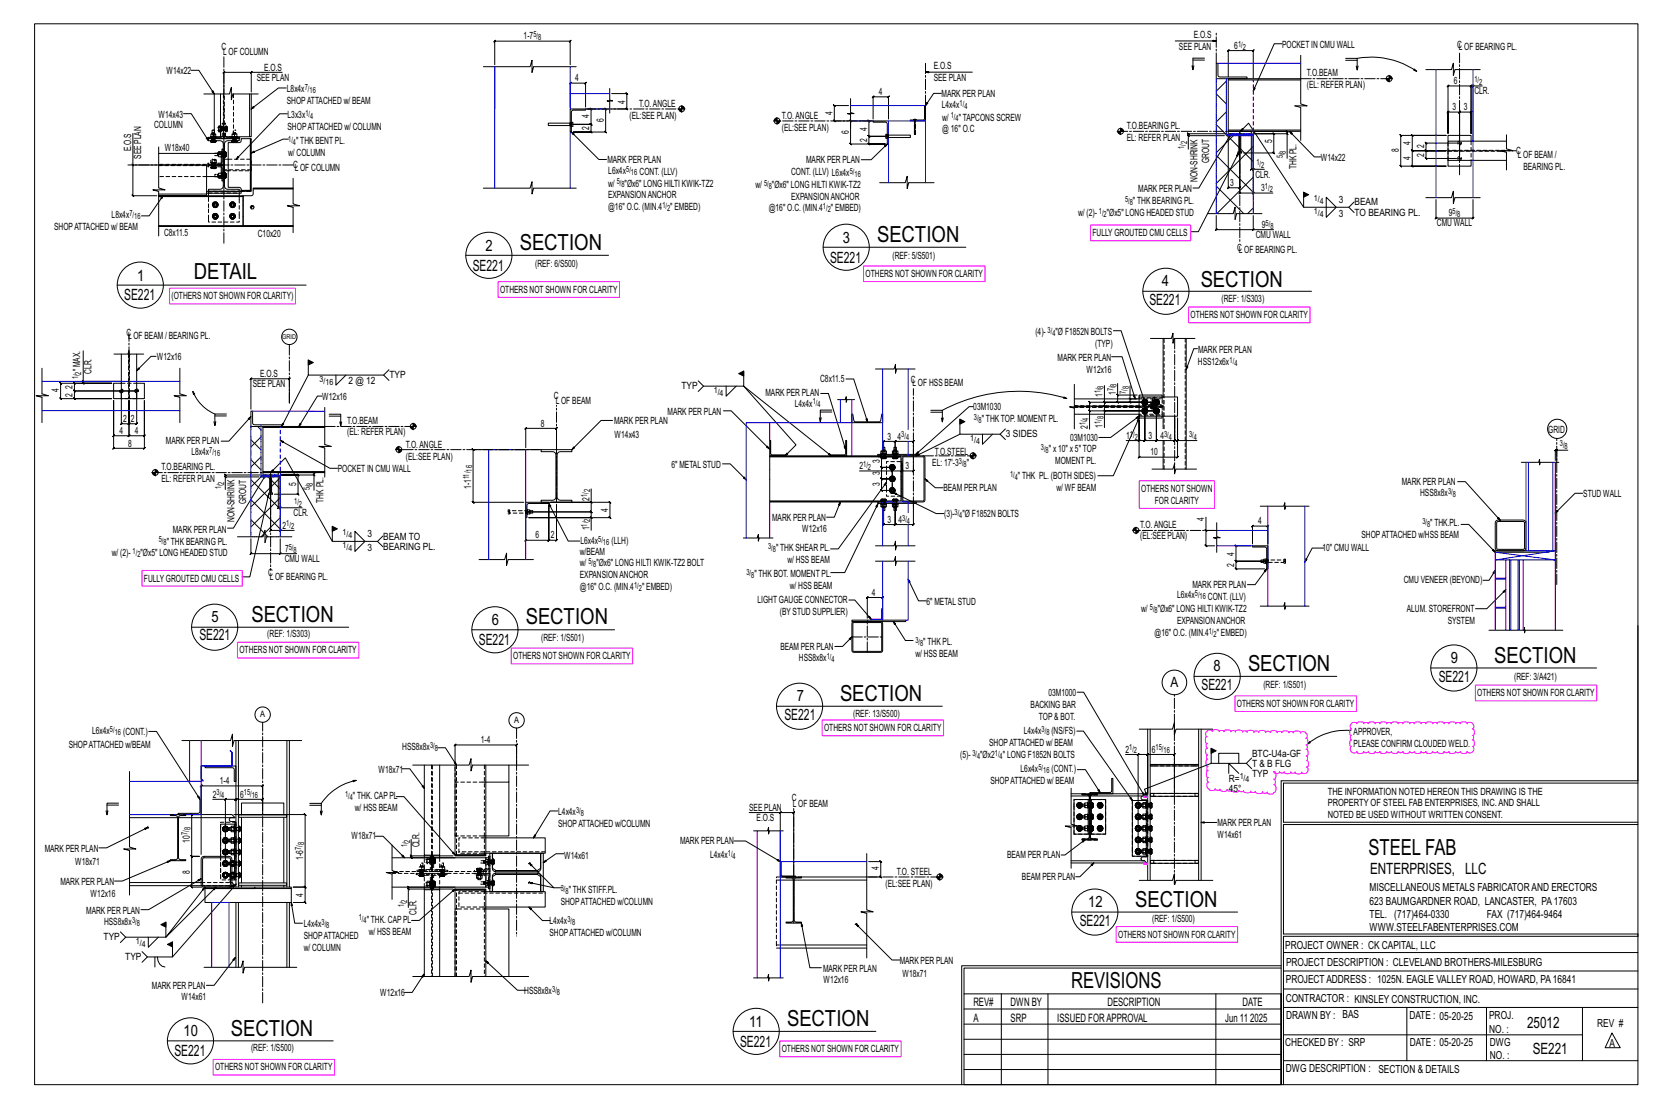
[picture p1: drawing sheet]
<svg xmlns="http://www.w3.org/2000/svg" width="914mm" height="610mm" viewBox="0 0 914 610" stroke-linecap="round" stroke-linejoin="round" font-family="sans-serif">
<defs><g id="words">
<g font-size="12.2">
<text x="286" y="138">SECTION</text>
<text x="483" y="133">SECTION</text>
<text x="107" y="154">DETAIL</text>
<text x="661" y="158">SECTION</text>
<text x="138" y="343">SECTION</text>
<text x="289" y="344">SECTION</text>
<text x="823" y="365">SECTION</text>
<text x="687" y="369">SECTION</text>
<text x="462" y="386">SECTION</text>
<text x="753" y="471">STEEL FAB</text>
<text x="625" y="499">SECTION</text>
<text x="590" y="544">REVISIONS</text>
<text x="433" y="565">SECTION</text>
<text x="127" y="570">SECTION</text>
</g>
<g font-size="8.6">
<text x="464" y="134">3</text>
<text x="267" y="138">2</text>
<text x="260" y="149">SE221</text>
<text x="457" y="145">SE221</text>
<text x="75" y="155">1</text>
<text x="640" y="157">4</text>
<text x="68" y="165">SE221</text>
<text x="633" y="168">SE221</text>
<text x="116" y="342">5</text>
<text x="271" y="344">6</text>
<text x="110" y="353">SE221</text>
<text x="264" y="355">SE221</text>
<text x="799" y="365">9</text>
<text x="668" y="369">8</text>
<text x="792" y="375">SE221</text>
<text x="661" y="380">SE221</text>
<text x="439" y="386">7</text>
<text x="432" y="396">SE221</text>
<text x="754" y="481">ENTERPRISES, LLC</text>
<text x="599" y="500">12</text>
<text x="594" y="510">SE221</text>
<text x="413" y="566">11</text>
<text x="841" y="566">25012</text>
<text x="101" y="571">10</text>
<text x="96" y="582">SE221</text>
<text x="407" y="576">SE221</text>
<text x="844" y="580">SE221</text>
</g>
<text font-size="7.8" x="644" y="378">A</text>
<g font-size="6.4">
<text x="536" y="554">REV#</text>
<text x="556" y="554">DWN BY</text>
<text x="610" y="554">DESCRIPTION</text>
<text x="684" y="554">DATE</text>
<text x="536" y="563">A</text>
<text x="556" y="563">SRP</text>
<text x="582" y="563">ISSUED FORAPPROVAL</text>
<text x="674" y="563">Jun 11</text>
<text x="688" y="563">2025</text>
</g>
<g font-size="6.1">
<text x="754" y="491">MISCELLANEOUS METALS FABRICATORAND ERECTORS</text>
<text x="754" y="498">623 BAUMGARDNER ROAD, LANCASTER, PA17603</text>
<text x="754" y="505">TEL. (717)464-0330</text>
<text x="819" y="505">FAX (717)464-9464</text>
<text x="754" y="513">WWW.STEELFABENTERPRISES.COM</text>
<text x="708" y="523">PROJECT OWNER : CK CAPITAL, LLC</text>
<text x="708" y="532">PROJECT DESCRIPTION : CLEVELAND BROTHERS-MILESBURG</text>
<text x="708" y="541">PROJECTADDRESS : 1025N. EAGLE VALLEY ROAD, HOWARD, PA16841</text>
<text x="708" y="552">CONTRACTOR : KINSLEY CONSTRUCTION, INC.</text>
<text x="708" y="561">DRAWN BY : BAS</text>
<text x="776" y="561">DATE : 05-20-25</text>
<text x="820" y="561">PROJ.</text>
<text x="820" y="569">NO. :</text>
<text x="879" y="566">REV #</text>
<text x="708" y="576">CHECKED BY : SRP</text>
<text x="776" y="576">DATE : 05-20-25</text>
<text x="820" y="576">DWG</text>
<text x="886" y="577">A</text>
<text x="820" y="583">NO. :</text>
<text x="708" y="590">DWG DESCRIPTION : SECTION &amp; DETAILS</text>
</g>
<g font-size="5.5">
<text x="288" y="22">1-7</text>
<text x="657" y="21">E.O.S</text>
<text x="122" y="28">C</text>
<text x="649" y="28">SEE PLAN</text>
<text x="679" y="27">6</text>
<text x="706" y="26">POCKET IN CMU WALL</text>
<text x="802" y="26">C</text>
<text x="803" y="28">LOF BEARING PL.</text>
<text x="123" y="30">LOF COLUMN</text>
<text x="92" y="41">W14x22</text>
<text x="145" y="39">E.O.S</text>
<text x="514" y="38">E.O.S</text>
<text x="141" y="44">SEE PLAN</text>
<text x="317" y="45">4</text>
<text x="514" y="45">SEE PLAN</text>
<text x="719" y="42">T.O.BEAM</text>
<text x="800" y="46">6</text>
<text x="158" y="51">L8x4x</text>
<text x="484" y="52">4</text>
<text x="518" y="54">MARK PER PLAN</text>
<text x="719" y="49">(EL: REFER PLAN)</text>
<text x="812" y="52">CLR.</text>
<text x="158" y="57">SHOPATTACHED w/ BEAM</text>
<text x="344" y="57" transform="rotate(-90 344 57)">4</text>
<text x="352" y="59">T.O.ANGLE</text>
<text x="518" y="60">L4x4x</text>
<text x="87" y="65">W14x43</text>
<text x="158" y="65">L3x3x</text>
<text x="324" y="65" transform="rotate(-90 324 65)">4</text>
<text x="347" y="65">(EL:SEE PLAN)</text>
<text x="430" y="65">T.O.ANGLE</text>
<text x="458" y="63" transform="rotate(-90 458 63)">4</text>
<text x="800" y="61">3</text>
<text x="806" y="61">3</text>
<text x="85" y="71">COLUMN</text>
<text x="158" y="71">SHOPATTACHED w/ COLUMN</text>
<text x="324" y="72" transform="rotate(-90 324 72)">2</text>
<text x="332" y="67" transform="rotate(-90 332 67)">6</text>
<text x="430" y="72">(EL:SEE PLAN)</text>
<text x="477" y="72" transform="rotate(-90 477 72)">4</text>
<text x="519" y="66">w/</text>
<text x="528" y="66">&quot; TAPCONS SCREW</text>
<text x="620" y="71">T.O.BEARING PL.</text>
<text x="467" y="74" transform="rotate(-90 467 74)">6</text>
<text x="519" y="73">@ 16&quot; O.C</text>
<text x="620" y="78">EL: REFER PLAN</text>
<text x="72" y="83" transform="rotate(-90 72 83)">E.O.S</text>
<text x="91" y="83">W18x40</text>
<text x="163" y="79">&quot; THK BENT PL.</text>
<text x="477" y="78" transform="rotate(-90 477 78)">2</text>
<text x="700" y="79" transform="rotate(-90 700 79)">5</text>
<text x="770" y="84" transform="rotate(-90 770 84)">8</text>
<text x="776" y="80" transform="rotate(-90 776 80)">4</text>
<text x="784" y="81" transform="rotate(-90 784 81)">2</text>
<text x="78" y="87" transform="rotate(-90 78 87)">SEE PLAN</text>
<text x="159" y="86">w/ COLUMN</text>
<text x="334" y="90">MARK PER PLAN</text>
<text x="727" y="89">W14x22</text>
<text x="776" y="88" transform="rotate(-90 776 88)">4</text>
<text x="784" y="86" transform="rotate(-90 784 86)">2</text>
<text x="835" y="85">C</text>
<text x="836" y="87">LOF BEAM /</text>
<text x="161" y="93">C</text>
<text x="162" y="94">LOF COLUMN</text>
<text x="335" y="96">L6x4x</text>
<text x="444" y="90">MARK PER PLAN</text>
<text x="666" y="90" transform="rotate(-90 666 90)">GROUT</text>
<text x="714" y="93" transform="rotate(-90 714 93)">THK PL.</text>
<text x="839" y="93">BEARING PL.</text>
<text x="352" y="96">CONT. (LLV)</text>
<text x="435" y="96">CONT. (LLV) L6x4x</text>
<text x="659" y="100" transform="rotate(-90 659 100)">NON-SHRINK</text>
<text x="691" y="98">CLR.</text>
<text x="335" y="103">w/</text>
<text x="344" y="103">&quot;Øx6&quot; LONG HILTI KWIK-TZ2</text>
<text x="416" y="103">w/</text>
<text x="425" y="103">&quot;Øx6&quot; LONG HILTI KWIK-TZ2</text>
<text x="627" y="106">MARK PER PLAN</text>
<text x="677" y="102">3</text>
<text x="694" y="105">3</text>
<text x="335" y="109">EXPANSIONANCHOR</text>
<text x="436" y="110">EXPANSIONANCHOR</text>
<text x="624" y="113">&quot; THK BEARING PL.</text>
<text x="737" y="112">3</text>
<text x="746" y="113">BEAM</text>
<text x="335" y="116">@16&quot; O.C. (MIN.4</text>
<text x="369" y="116">&quot; EMBED)</text>
<text x="423" y="116">@16&quot; O.C. (MIN.4</text>
<text x="457" y="116">&quot; EMBED)</text>
<text x="593" y="119">w/ (2)-</text>
<text x="609" y="119">&quot;Øx5&quot; LONG HEADED STUD</text>
<text x="737" y="119">3</text>
<text x="746" y="119">TO BEARING PL.</text>
<text x="798" y="119">9</text>
<text x="61" y="120">L8x4x</text>
<text x="695" y="125">9</text>
<text x="791" y="125">CMU WALL</text>
<text x="30" y="127">SHOPATTACHED w/ BEAM</text>
<text x="90" y="130">C8x11.5</text>
<text x="142" y="130">C10x20</text>
<text x="601" y="130">FULLYGROUTED CMU CELLS</text>
<text x="691" y="131">CMU WALL</text>
<text x="681" y="138">C</text>
<text x="491" y="142">(REF: 5/S501)</text>
<text x="682" y="139">LOF BEARING PL.</text>
<text x="295" y="147">(REF: 6/S500)</text>
<text x="476" y="153">OTHERS NOT SHOWN FOR CLARITY</text>
<text x="275" y="161">OTHERS NOT SHOWN FOR CLARITY</text>
<text x="94" y="165">(OTHERS NOT SHOWN FOR CLARITY)</text>
<text x="672" y="166">(REF: 1/S303)</text>
<text x="655" y="175">OTHERS NOT SHOWN FOR CLARITY</text>
<text x="70" y="185">C</text>
<text x="570" y="184">(4)-</text>
<text x="581" y="184">&quot;Ø F1852N BOLTS</text>
<text x="70" y="186">L</text>
<text x="73" y="186">OF BEAM / BEARING PL.</text>
<text x="603" y="191">(TYP)</text>
<text x="660" y="194">MARK PER PLAN</text>
<text x="86" y="198">W12x16</text>
<text x="582" y="199">MARK PER PLAN</text>
<text x="659" y="201">HSS12x6x</text>
<text x="44" y="205" transform="rotate(-90 44 205)">&quot; MAX.</text>
<text x="50" y="206" transform="rotate(-90 50 206)">CLR.</text>
<text x="143" y="208">E.O.S</text>
<text x="214" y="208">TYP</text>
<text x="598" y="205">W12x16</text>
<text x="32" y="216" transform="rotate(-90 32 216)">4</text>
<text x="40" y="214" transform="rotate(-90 40 214)">2</text>
<text x="139" y="213">SEE PLAN</text>
<text x="192" y="212">2 @ 12</text>
<text x="375" y="214">TYP</text>
<text x="452" y="210">C8x11.5</text>
<text x="501" y="211">C</text>
<text x="502" y="213">LOF HSS BEAM</text>
<text x="40" y="218" transform="rotate(-90 40 218)">2</text>
<text x="177" y="220">W12x16</text>
<text x="305" y="220">C</text>
<text x="421" y="218">MARK PER PLAN</text>
<text x="607" y="219" transform="rotate(-90 607 219)">1</text>
<text x="614" y="218" transform="rotate(-90 614 218)">1</text>
<text x="306" y="222">LOF BEAM</text>
<text x="438" y="224">L4x4x</text>
<text x="536" y="226">03M1030</text>
<text x="68" y="232">2</text>
<text x="72" y="232">2</text>
<text x="191" y="233">T.O.BEAM</text>
<text x="338" y="234">MARK PER PLAN</text>
<text x="367" y="229">MARK PER PLAN</text>
<text x="540" y="232">&quot; THKTOP. MOMENT PL.</text>
<text x="66" y="239">4</text>
<text x="74" y="239">4</text>
<text x="191" y="240">(EL: REFER PLAN)</text>
<text x="298" y="235">8</text>
<text x="599" y="236" transform="rotate(-90 599 236)">2</text>
<text x="607" y="235" transform="rotate(-90 607 235)">1</text>
<text x="852" y="238">GRID</text>
<text x="71" y="246">8</text>
<text x="91" y="245">MARK PER PLAN</text>
<text x="338" y="241">W14x43</text>
<text x="489" y="242">3</text>
<text x="494" y="242">4</text>
<text x="554" y="241">3 SIDES</text>
<text x="589" y="243">03M1030</text>
<text x="620" y="242">1</text>
<text x="632" y="242">3</text>
<text x="639" y="242">4</text>
<text x="105" y="251">L8x4x</text>
<text x="223" y="247">T.O.ANGLE</text>
<text x="515" y="250">T.O.STEEL</text>
<text x="577" y="249">&quot; x 10&quot; x 5&quot; TOP</text>
<text x="633" y="251">10</text>
<text x="223" y="253">(EL:SEE PLAN)</text>
<text x="370" y="258">6&quot; METALSTUD</text>
<text x="484" y="255" transform="rotate(-90 484 255)">3</text>
<text x="513" y="257">EL: 17'-3</text>
<text x="532" y="257">&quot;</text>
<text x="581" y="256">MOMENT PL.</text>
<text x="89" y="259">T.O.BEARING PL.</text>
<text x="186" y="260">POCKET IN CMU WALL</text>
<text x="473" y="258">2</text>
<text x="484" y="262" transform="rotate(-90 484 262)">3</text>
<text x="498" y="258">3</text>
<text x="560" y="264">&quot; THK PL. (BOTH SIDES)</text>
<text x="89" y="266">EL: REFER PLAN</text>
<text x="163" y="268" transform="rotate(-90 163 268)">5</text>
<text x="259" y="269" transform="rotate(-90 259 269)">1-1</text>
<text x="484" y="268" transform="rotate(-90 484 268)">3</text>
<text x="772" y="267">MARK PER PLAN</text>
<text x="324" y="276" transform="rotate(-90 324 276)">2</text>
<text x="519" y="270">BEAM PER PLAN</text>
<text x="582" y="270">w/ WF BEAM</text>
<text x="628" y="271">OTHERS NOT SHOWN</text>
<text x="782" y="273">HSS8x8x</text>
<text x="872" y="274">STUD WALL</text>
<text x="136" y="277" transform="rotate(-90 136 277)">GROUT</text>
<text x="178" y="277" transform="rotate(-90 178 277)">THK PL.</text>
<text x="335" y="282" transform="rotate(-90 335 282)">4</text>
<text x="636" y="277">FOR CLARITY</text>
<text x="129" y="287" transform="rotate(-90 129 287)">NON-SHRINK</text>
<text x="162" y="284">CLR.</text>
<text x="425" y="287">MARK PER PLAN</text>
<text x="489" y="288">3</text>
<text x="495" y="288">4</text>
<text x="520" y="285">(3)-</text>
<text x="530" y="285">&quot;Ø F1852N BOLTS</text>
<text x="663" y="287" transform="rotate(-90 663 287)">4</text>
<text x="95" y="293">MARK PER PLAN</text>
<text x="156" y="291">2</text>
<text x="324" y="292" transform="rotate(-90 324 292)">1</text>
<text x="442" y="293">W12x16</text>
<text x="628" y="291">T.O.ANGLE</text>
<text x="693" y="289">4</text>
<text x="787" y="290">&quot; THK.PL.</text>
<text x="92" y="300">&quot; THK BEARING PL.</text>
<text x="202" y="296">3</text>
<text x="211" y="297">BEAM TO</text>
<text x="295" y="297">6</text>
<text x="303" y="297">2</text>
<text x="319" y="300">L6x4x</text>
<text x="337" y="300">(LLH)</text>
<text x="628" y="297">(EL:SEE PLAN)</text>
<text x="750" y="296">SHOPATTACHED w/HSS BEAM</text>
<text x="157" y="304">7</text>
<text x="202" y="303">3</text>
<text x="211" y="303">BEARING PL.</text>
<text x="319" y="305">w/BEAM</text>
<text x="427" y="304">&quot; THK SHEAR PL.</text>
<text x="728" y="304">10&quot; CMU WALL</text>
<text x="62" y="306">w/ (2)-</text>
<text x="77" y="306">&quot;Øx5&quot; LONG HEADED STUD</text>
<text x="157" y="310">CMU WALL</text>
<text x="319" y="312">w/</text>
<text x="328" y="312">&quot;Øx6&quot; LONG HILTI KWIK-TZ2 BOLT</text>
<text x="433" y="310">w/ HSS BEAM</text>
<text x="679" y="306" transform="rotate(-90 679 306)">4</text>
<text x="148" y="317">C</text>
<text x="415" y="318">&quot; THK BOT. MOMENT PL.</text>
<text x="679" y="312" transform="rotate(-90 679 312)">2</text>
<text x="79" y="320">FULLYGROUTED CMU CELLS</text>
<text x="149" y="319">LOF BEARING PL.</text>
<text x="319" y="318">EXPANSIONANCHOR</text>
<text x="656" y="324">MARK PER PLAN</text>
<text x="773" y="321">CMU VENEER (BEYOND)</text>
<text x="319" y="325">@16&quot; O.C. (MIN.4</text>
<text x="353" y="325">&quot; EMBED)</text>
<text x="435" y="324">w/ HSS BEAM</text>
<text x="480" y="328">4</text>
<text x="648" y="330">L6x4x</text>
<text x="417" y="332">LIGHT GAUGE CONNECTOR</text>
<text x="510" y="333">6&quot; METALSTUD</text>
<text x="665" y="330">CONT. (LLV)</text>
<text x="429" y="339">(BYSTUD SUPPLIER)</text>
<text x="628" y="337">w/</text>
<text x="637" y="337">&quot;Øx6&quot; LONG HILTI KWIK-TZ2</text>
<text x="774" y="337">ALUM. STOREFRONT</text>
<text x="648" y="344">EXPANSIONANCHOR</text>
<text x="797" y="343">SYSTEM</text>
<text x="147" y="351">(REF: 1/S303)</text>
<text x="298" y="353">(REF: 1/S501)</text>
<text x="636" y="350">@16&quot; O.C. (MIN.4</text>
<text x="670" y="350">&quot; EMBED)</text>
<text x="132" y="360">OTHERS NOT SHOWN FOR CLARITY</text>
<text x="430" y="358">BEAM PER PLAN</text>
<text x="508" y="355">&quot; THK PL.</text>
<text x="283" y="363">OTHERS NOT SHOWN FOR CLARITY</text>
<text x="440" y="364">HSS8x8x</text>
<text x="504" y="362">w/ HSS BEAM</text>
<text x="834" y="374">(REF: 3/A421)</text>
<text x="577" y="383">03M1000</text>
<text x="695" y="379">(REF: 1/S501)</text>
<text x="813" y="383">OTHERS NOT SHOWN FOR CLARITY</text>
<text x="567" y="390">BACKING BAR</text>
<text x="681" y="389">OTHERS NOT SHOWN FOR CLARITY</text>
<text x="470" y="395">(REF: 13/S500)</text>
<text x="572" y="396">TOP&amp; BOT.</text>
<text x="51" y="404">L6x4x</text>
<text x="68" y="405">(CONT.)</text>
<text x="454" y="403">OTHERS NOT SHOWN FOR CLARITY</text>
<text x="564" y="404">L4x4x</text>
<text x="579" y="404">(NS/FS)</text>
<text x="745" y="405">APPROVER,</text>
<text x="38" y="412">SHOPATTACHED w/BEAM</text>
<text x="221" y="413">HSS8x8x</text>
<text x="265" y="409">1-4</text>
<text x="545" y="411">SHOPATTACHED w/ BEAM</text>
<text x="745" y="411">PLEASE CONFIRM CLOUDED WELD.</text>
<text x="529" y="417">(5)-</text>
<text x="540" y="417">&quot;Øx2</text>
<text x="552" y="417">&quot; LONG F1852N BOLTS</text>
<text x="620" y="414">2</text>
<text x="634" y="414">6</text>
<text x="689" y="417">BTC-U4a-GF</text>
<text x="208" y="426">W18x71</text>
<text x="562" y="425">L6x4x</text>
<text x="579" y="425">(CONT.)</text>
<text x="689" y="422">T &amp; B FLG</text>
<text x="121" y="432">1-4</text>
<text x="545" y="432">SHOPATTACHED w/ BEAM</text>
<text x="676" y="430">R=</text>
<text x="689" y="428">TYP</text>
<text x="676" y="436">45°</text>
<text x="731" y="438">THE INFORMATION NOTED HEREON THIS DRAWING IS THE</text>
<text x="117" y="439">2</text>
<text x="132" y="439">6</text>
<text x="194" y="440">&quot; THK. CAPPL</text>
<text x="436" y="441">C</text>
<text x="195" y="447">w/ HSS BEAM</text>
<text x="307" y="449">L4x4x</text>
<text x="412" y="446">SEE PLAN</text>
<text x="436" y="444">LOF BEAM</text>
<text x="731" y="444">PROPERTY OF STEEL FAB ENTERPRISES, INC.AND SHALL</text>
<text x="307" y="455">SHOPATTACHED w/COLUMN</text>
<text x="417" y="452">E.O.S</text>
<text x="670" y="455">MARK PER PLAN</text>
<text x="731" y="451">NOTED BE USED WITHOUT WRITTEN CONSENT.</text>
<text x="670" y="461">W14x61</text>
<text x="105" y="464" transform="rotate(-90 105 464)">10</text>
<text x="193" y="462">W18x71</text>
<text x="231" y="467" transform="rotate(-90 231 467)">CLR.</text>
<text x="374" y="465">MARK PER PLAN</text>
<text x="25" y="469">MARK PER PLAN</text>
<text x="167" y="474" transform="rotate(-90 167 474)">1-6</text>
<text x="311" y="473">W14x61</text>
<text x="391" y="472">L4x4x</text>
<text x="554" y="472">BEAM PER PLAN</text>
<text x="41" y="476">W18x71</text>
<text x="484" y="479" transform="rotate(-90 484 479)">4</text>
<text x="105" y="481" transform="rotate(-90 105 481)">8</text>
<text x="494" y="482">T.O. STEEL</text>
<text x="563" y="485">BEAM PER PLAN</text>
<text x="33" y="487">MARK PER PLAN</text>
<text x="313" y="492">&quot; THK STIFF.PL.</text>
<text x="488" y="488">(EL:SEE PLAN)</text>
<text x="50" y="494">W12x16</text>
<text x="167" y="494" transform="rotate(-90 167 494)">4</text>
<text x="48" y="503">MARK PER PLAN</text>
<text x="229" y="504" transform="rotate(-90 229 504)">CLR.</text>
<text x="309" y="498">SHOPATTACHED w/COLUMN</text>
<text x="57" y="510">HSS8x8x</text>
<text x="202" y="508">&quot; THK. CAPPL</text>
<text x="303" y="509">L4x4x</text>
<text x="634" y="508">(REF: 1/S500)</text>
<text x="167" y="511">L4x4x</text>
<text x="203" y="515">w/ HSS BEAM</text>
<text x="303" y="516">SHOPATTACHED w/COLUMN</text>
<text x="57" y="518">TYP</text>
<text x="167" y="517">SHOPATTACHED</text>
<text x="616" y="516">OTHERS NOT SHOWN FOR CLARITY</text>
<text x="167" y="524">w/ COLUMN</text>
<text x="69" y="529">TYP</text>
<text x="495" y="531">MARK PER PLAN</text>
<text x="453" y="535">MARK PER PLAN</text>
<text x="497" y="538">W18x71</text>
<text x="84" y="545">MARK PER PLAN</text>
<text x="453" y="541">W12x16</text>
<text x="100" y="551">W14x61</text>
<text x="209" y="548">W12x16</text>
<text x="289" y="547">HSS8x8x</text>
<text x="138" y="579">(REF: 1/S500)</text>
<text x="430" y="579">OTHERS NOT SHOWN FOR CLARITY</text>
<text x="118" y="589">OTHERS NOT SHOWN FOR CLARITY</text>
</g>
<g font-size="4.9">
<text x="143" y="395">A</text>
<text x="283" y="398">A</text>
</g>
<g font-size="4.7">
<text x="294" y="20">5/</text>
<text x="296" y="22">8</text>
<text x="682" y="26">1/</text>
<text x="684" y="27">2</text>
<text x="812" y="45">1/</text>
<text x="814" y="47">2</text>
<text x="168" y="50">7/</text>
<text x="170" y="51">16</text>
<text x="528" y="58">1/</text>
<text x="168" y="64">1/</text>
<text x="171" y="65">4</text>
<text x="523" y="65">1/</text>
<text x="531" y="60">4</text>
<text x="526" y="67">4</text>
<text x="159" y="78">1/</text>
<text x="161" y="80">4</text>
<text x="652" y="82" transform="rotate(-90 652 82)">1/</text>
<text x="654" y="80" transform="rotate(-90 654 80)">2</text>
<text x="706" y="87" transform="rotate(-90 706 87)">5/</text>
<text x="708" y="85" transform="rotate(-90 708 85)">8</text>
<text x="345" y="95">5/</text>
<text x="468" y="96">5/</text>
<text x="692" y="91">1/</text>
<text x="694" y="93">2</text>
<text x="340" y="101">5/</text>
<text x="347" y="96">16</text>
<text x="470" y="97">16</text>
<text x="342" y="103">8</text>
<text x="421" y="102">5/</text>
<text x="423" y="104">8</text>
<text x="696" y="104">1/</text>
<text x="699" y="106">2</text>
<text x="619" y="111">5/</text>
<text x="622" y="113">8</text>
<text x="723" y="111">1/</text>
<text x="727" y="112">4</text>
<text x="71" y="119">7/</text>
<text x="365" y="115">1/</text>
<text x="367" y="116">2</text>
<text x="453" y="115">1/</text>
<text x="456" y="117">2</text>
<text x="605" y="118">1/</text>
<text x="608" y="120">2</text>
<text x="723" y="118">1/</text>
<text x="727" y="120">4</text>
<text x="800" y="118">5/</text>
<text x="802" y="120">8</text>
<text x="74" y="121">16</text>
<text x="697" y="124">5/</text>
<text x="699" y="126">8</text>
<text x="577" y="183">3/</text>
<text x="579" y="185">4</text>
<text x="677" y="200">1/</text>
<text x="680" y="201">4</text>
<text x="43" y="209" transform="rotate(-90 43 209)">1/</text>
<text x="45" y="206" transform="rotate(-90 45 206)">2</text>
<text x="176" y="210">3/</text>
<text x="179" y="212">16</text>
<text x="607" y="214" transform="rotate(-90 607 214)">8</text>
<text x="613" y="216" transform="rotate(-90 613 216)">7/</text>
<text x="615" y="213" transform="rotate(-90 615 213)">8</text>
<text x="622" y="214" transform="rotate(-90 622 214)">8</text>
<text x="393" y="216">1/</text>
<text x="396" y="218">4</text>
<text x="606" y="217" transform="rotate(-90 606 217)">1/</text>
<text x="620" y="217" transform="rotate(-90 620 217)">7/</text>
<text x="447" y="223">1/</text>
<text x="450" y="224">4</text>
<text x="536" y="231">3/</text>
<text x="539" y="233">8</text>
<text x="599" y="232" transform="rotate(-90 599 232)">4</text>
<text x="606" y="233" transform="rotate(-90 606 233)">1/</text>
<text x="607" y="231" transform="rotate(-90 607 231)">8</text>
<text x="598" y="234" transform="rotate(-90 598 234)">1/</text>
<text x="496" y="241">3/</text>
<text x="499" y="242">4</text>
<text x="534" y="243">1/</text>
<text x="537" y="245">4</text>
<text x="622" y="240">1/</text>
<text x="625" y="242">2</text>
<text x="641" y="240">3/</text>
<text x="643" y="242">4</text>
<text x="655" y="240">3/</text>
<text x="657" y="242">4</text>
<text x="859" y="246">3/</text>
<text x="115" y="250">7/</text>
<text x="118" y="251">16</text>
<text x="573" y="248">3/</text>
<text x="576" y="250">8</text>
<text x="861" y="247">8</text>
<text x="475" y="257">1/</text>
<text x="528" y="256">3/</text>
<text x="530" y="257">8</text>
<text x="260" y="260" transform="rotate(-90 260 260)">16</text>
<text x="478" y="259">2</text>
<text x="556" y="262">1/</text>
<text x="122" y="270" transform="rotate(-90 122 270)">1/</text>
<text x="123" y="267" transform="rotate(-90 123 267)">2</text>
<text x="171" y="270" transform="rotate(-90 171 270)">5/</text>
<text x="172" y="267" transform="rotate(-90 172 267)">8</text>
<text x="258" y="264" transform="rotate(-90 258 264)">11/</text>
<text x="559" y="264">4</text>
<text x="323" y="274" transform="rotate(-90 323 274)">1/</text>
<text x="325" y="271" transform="rotate(-90 325 271)">2</text>
<text x="797" y="272">3/</text>
<text x="800" y="274">8</text>
<text x="162" y="277">1/</text>
<text x="165" y="279">2</text>
<text x="325" y="287" transform="rotate(-90 325 287)">2</text>
<text x="497" y="287">3/</text>
<text x="525" y="283">3/</text>
<text x="528" y="285">4</text>
<text x="158" y="290">1/</text>
<text x="160" y="292">2</text>
<text x="323" y="290" transform="rotate(-90 323 290)">1/</text>
<text x="499" y="288">4</text>
<text x="783" y="288">3/</text>
<text x="786" y="290">8</text>
<text x="87" y="299">5/</text>
<text x="189" y="295">1/</text>
<text x="192" y="296">4</text>
<text x="329" y="298">5/</text>
<text x="73" y="305">1/</text>
<text x="90" y="300">8</text>
<text x="159" y="303">5/</text>
<text x="162" y="304">8</text>
<text x="189" y="302">1/</text>
<text x="192" y="304">4</text>
<text x="332" y="300">16</text>
<text x="423" y="302">3/</text>
<text x="425" y="304">8</text>
<text x="76" y="307">2</text>
<text x="324" y="311">5/</text>
<text x="327" y="312">8</text>
<text x="411" y="317">3/</text>
<text x="349" y="324">1/</text>
<text x="414" y="318">8</text>
<text x="352" y="325">2</text>
<text x="658" y="328">5/</text>
<text x="660" y="330">16</text>
<text x="633" y="336">5/</text>
<text x="636" y="338">8</text>
<text x="665" y="349">1/</text>
<text x="668" y="351">2</text>
<text x="504" y="354">3/</text>
<text x="507" y="356">8</text>
<text x="455" y="363">1/</text>
<text x="458" y="365">4</text>
<text x="61" y="403">5/</text>
<text x="63" y="405">16</text>
<text x="573" y="403">3/</text>
<text x="576" y="405">8</text>
<text x="237" y="412">3/</text>
<text x="239" y="413">8</text>
<text x="622" y="413">1/</text>
<text x="636" y="413">15/</text>
<text x="535" y="416">3/</text>
<text x="538" y="418">4</text>
<text x="548" y="416">1/</text>
<text x="550" y="418">4</text>
<text x="624" y="415">2</text>
<text x="641" y="415">16</text>
<text x="572" y="424">5/</text>
<text x="574" y="426">16</text>
<text x="682" y="429">1/</text>
<text x="686" y="431">4</text>
<text x="119" y="438">3/</text>
<text x="134" y="438">15/</text>
<text x="122" y="440">4</text>
<text x="139" y="440">16</text>
<text x="190" y="439">1/</text>
<text x="193" y="441">4</text>
<text x="317" y="447">3/</text>
<text x="320" y="449">8</text>
<text x="103" y="460" transform="rotate(-90 103 460)">7/</text>
<text x="105" y="457" transform="rotate(-90 105 457)">8</text>
<text x="167" y="466" transform="rotate(-90 167 466)">8</text>
<text x="224" y="467" transform="rotate(-90 224 467)">1/</text>
<text x="226" y="464" transform="rotate(-90 226 464)">2</text>
<text x="166" y="468" transform="rotate(-90 166 468)">7/</text>
<text x="401" y="471">1/</text>
<text x="403" y="473">4</text>
<text x="309" y="491">3/</text>
<text x="224" y="497" transform="rotate(-90 224 497)">2</text>
<text x="311" y="492">8</text>
<text x="223" y="500" transform="rotate(-90 223 500)">1/</text>
<text x="73" y="508">3/</text>
<text x="75" y="510">8</text>
<text x="177" y="509">3/</text>
<text x="198" y="507">1/</text>
<text x="200" y="509">4</text>
<text x="312" y="508">3/</text>
<text x="315" y="509">8</text>
<text x="180" y="511">8</text>
<text x="75" y="520">1/</text>
<text x="78" y="522">4</text>
<text x="304" y="546">3/</text>
<text x="307" y="548">8</text>
</g>
<text font-size="3.7" x="155" y="187">GRID</text>
</g></defs>
<g fill="none" stroke="#000" stroke-width=".55">
<path d="M19 13h883v584h-883zM105 39h4l9 13-1-2 1 2v23h3M138 40l1-1-1 1zM138 40h-15l1-1-1 1v12M155 40h-17v11M266 37h26l1-4v7l1-3h23M272 36v-13l1-1-1 1h42h-1l1-1v1v13M509 40h26M647 23h23M657 33h6M657 36v2M663 32h-6v6l-1-2"/>
<path d="M670 35v6l1 1h15v1h-16zM706 24h-5l-11 26M716 30v27l4 1h-7l3 1v18M741 32h6v6M741 33h6M747 36v2l1-2M747 32a44 44 0 0 1 33 7M779 38l1 1h-2zM785 38h14l1-3v7l1-4h14M112 52h14l1-4v7l1-3h14M121 52v23h16M137 52v23h1v-23"/>
<path d="M158 48h-5l-15 12M314 59v-13h-1l1-1v1h8l1-1-1 1v13M336 49v6l1 1h-3h2v6M337 52h8v-1l1 1h-1v8l1 1-1-1h-8M375 59l1 1M375 59l2 1M375 60h1M375 58v4M376 58l1 2M467 58h-8l1 1-1-1v9v-1l1 1h-1h8M468 54v8l2 1h-4h2v8M518 51h-4l-5 7"/>
<path d="M670 52l5 5M675 45l-5 5M676 42v-14l1-1-1 1h14h-1l1-1v1v15M676 44v28M716 43h-40v1h40M763 43h4M763 44l1 1M763 43l2 2M764 43l1 1M765 43h.1M765 42l1 1M765 41v4"/>
<path d="M797 48l1-1h-1h13l-1 1 1-1v27v-12v-1l-1 1h1h-7l1-1-1 1v23v-23l1-1-1 1h-6l1-1-1 1v12v-27zM810 48l1-1zM811 47h-1l-1 1 1-1v27M816 47h-5v31M73 73v18h13M101 63h4l10 14M115 76h17v1l-7 1-1 1v24l1 1h7v1h-17v-1h7l1-2v-23l-2-2h-6zM116 77v1zM116 78h.1M116 77v1M116 77h1v1h-1M117 77h1z"/>
<path d="M117 76h.1M117 78h2h-1M117 77h.1M117 74h-1v1M117 78l2-1-1 1M117 75l2 1M118 74h-1v1l-1 1M118 73h-1v1M118 72h-1v1M118 77h-1v1M118 76h.1M119 77v1"/>
<path d="M119 75h.1M119 78h-1M122 75l-7 1h8v-1M123 75v1h9l-8-1M128 77v1zM128 77v1M128 75h.1M128 77h2zM128 76h.1M128 78h2M128 77h1M129 75l-2 1"/>
<path d="M129 78l1-1v1M129 75l2 1M130 77h-1v1M130 76h.1M130 77l1 1M130 75h.1M131 78h-2M138 76v29zM138 76h-5v2l-1 1h-6v24h6l1 1v1h5h-5M158 63h-4l-24 25M159 77h-3l-18 7M302 68h12v1h-12z"/>
<path d="M314 60h8v1h-6h-1v12h-1zM315 68h10l1 1-1-1v-8l1 1-1-1h-2h10l1 1-1-1v13v-1l1 1h-1h-17h9h1l-1-1v1v-5l1 1-1-1zM315 68v2v-3v1M315 73l15 15h4M373 60h4M374 60l1 2M374 60l1 1M375 60v1M375 60h.1M426 67h4M427 65l-1 1M428 66l-1 1"/>
<path d="M428 65l-1 2M428 65l-2 2M428 65v3M428 67h.1M429 67l-1 1M478 67h-10v-1l1 1h-1v12l1 1-1-1h19h-9l1 1-1-1v-4l1 1-1-1h10h-10l1 1-1-1v-8h1l-1-1 2 1M481 67h8v12h-1v-11l-1-1h-6zM481 66v-13l-1 1 1-1h8v1l1-1h-1v13M488 75v1v-2v1M488 74v2zM488 79l-8 9h-6M489 74v2z"/>
<path d="M489 74h12v2h-12zM501 66h8v-8v9h-8zM503 66h.1M503 67h.1M503 66h1M503 73l1 1zM504 66h.1M504 67h.1M615 72h4M615 73l2 1M615 72l2 2M616 72l1 1"/>
<path d="M617 72v1M617 71l1 1M617 72h.1M617 72h1M617 70v4M654 74l1 1zM670 69l5 5M674 75h-20v7M675 74h-21v-1l1 1h-1v1M675 62l-5 5M676 75l14 14M676 72h13v2h-13z"/>
<path d="M678 74l-18 30h-3M679 75l-9 9M683 75v31l-1 1 1-1h7M683 72v31l-1 1 1-1h-7h1l-1 1v-1v-28M683 72l4-4 31 46M689 75v18l-1 1 1-1h1M690 72h19h-1l1 1v-1v2M708 73l1 1zM710 72l14 14h3M716 72h-40h40M771 74v1h25h-19v-1l1 1h-1v8l1 1-1-1h19h-19l1 1-1-1v8l1 1-1-1h19h-25l1 1-1-1v-16h1zM797 78v-3h13v3"/>
<path d="M802 79h-17v-1l1 1h-1v4l1 1-1-1h11h-11l1 1-1-1v4l1 1-1-1h17M829 74v8l4 1h-7l3 1v10M829 78h-32v10h32M73 90l1 1zM73 91v17v-1l1 1h-1h13M87 81v23l4 1h-7h3v25M87 91h27v16M87 84h35v13h-8M118 97h2M120 97h.1M120 97v1h2M120 84h-2"/>
<path d="M122 97h.1M122 95h.1M122 86h.1M122 85h.1M122 91h1v9h-1v-8M122 90v-8h1v9h-1M122 84h-2M122 95v3M122 83v4M123 97h.1M123 96h.1M123 86h.1"/>
<path d="M123 84h.1M124 96v1zM124 84v2zM124 98h1h-1M124 97l1 1M124 97h1M124 96l1 1M124 95l1 1M124 86h1M124 85l1 1M124 84l1 1M124 84v2"/>
<path d="M124 96v1M124 84h1M125 96l-1-1v3M125 84h-1v3M125 86h-1M125 84h.1M126 88h-2v6h2M161 98v14l4 1h-7l3 1v14M670 86l20 20M681 84h3h-3zM682 84l-22 44h-5M682 84v-10h1v10"/>
<path d="M685 84h16l1 1-1-1v-10h1l-1-1v1h-11h19v13M690 93l-1 1zM690 98l-20 20M690 81l-20 20M696 93h-6v-20v33h11M797 88v3h13v-3M87 107h27v1h-27h47h-47M90 108l-8 11h-4M114 105h19v1h-19zM115 106v2M117 113h.1M117 119h.1"/>
<path d="M117 112v1M117 114h1M117 119v1M118 112h-1v1v1l1-1M118 119l-1-1v1v1h1M118 113v1M118 120v1M118 111l-1 1M118 118h-1M118 114h1M118 111v1M118 112l1-1 1 1h-1"/>
<path d="M118 118h.1M118 118h1h1h-1M119 112l1 1M119 118l1 1v1M119 111l-1 1M119 118h-1M119 113l1 1h-1h-1M119 120h1l-1 1-1-1M119 113h1v1M119 120h1M120 113l-1 1M120 119l-1 1"/>
<path d="M120 112h-1M120 118v1h-1M120 112v1M120 119h.1M126 113h1M126 119h1M127 112v1M127 119h.1M127 114h.1M127 113h.1M127 119v1M127 112l-1 1 1 1v-1"/>
<path d="M127 119v-1l-1 1 1 1M127 113l1 1M127 120l1 1M127 111v1M127 118h.1M128 114h1M128 111l-1 1M128 112l1-1v1M128 118h-1M128 118h1M128 112l2 1h-1M128 118l2 1-1 1"/>
<path d="M129 111l-1 1M129 118h-1M129 113v1h-1M129 120v1l-1-1M129 113v1M129 120h.1M129 113l-1 1M129 119l-1 1M129 112h.1M129 118v1M129 112l1 1M129 119h1"/>
<path d="M132 106v2M134 108v17h27M138 113h1l1 1-1 1h-1v-1zM139 104v3l-5 1v16h27M161 104h-22h22M266 104h26l1-4v7l1-3h23M484 101h14l1-4v7l1-3h14M665 118h14l1-4v7l1-3h14M670 119v7l-1 1 1-1h20M670 102l15 16M690 119v7h11M690 115l-3 3"/>
<path d="M690 106l-1 1zM718 106v8h25l2-3M730 109l6 5-6 6zM743 114l2 3M785 109h14l1-4v7l1-3h14M791 110v10l-1 1 1-1h20l-1 1 1-1v-10M87 124h47v1h-47M117 120l1 1M118 120l1 1M127 120v1M128 120l1 1M453 136h79"/>
<path d="M689 127l1-1zM65 157h104M256 141h79M629 160h93M46 193v17h21M63 195h7l1-2v4v-2h8M67 195v25h-4v-9h4M75 195v25M86 196h-3l-8 8M170 198v9h41l3-3M612 196h6l7 24M613 182h4l13 40"/>
<path d="M633 186h12l1-3v6v-3h12M640 186v33M653 186v72M659 192h-2l-4 11M23 203v14l4 1h-7l3 1v14M45 209l1 1zM46 210v1h-1l1 1v-1h15h-20h-1l1 1v-1v4h-1l1 1v-1h35h-35h-1l1 1v-1v5l-1-1 1 1h20h-28h1l-1-1v1v-9l1 1-1-1h28M75 211h4v9h-12M75 215v18h1l-1 1v-1h-4h1l-1 1v-1v-12v19l1-1-1 1h-8v-1l-1 1h1v-19v26h-1l1-1v1h16l1-1-1 1v-26v19l1-1-1 1h-8l1-1-1 1v-19v12h1l-1 1v-1h-4l-1 1 1-1v-18M99 203v14l4 1h-7l3 1v14M106 216l1 1zM106 216a23 23 0 0 0 12 12"/>
<path d="M170 207l-15 28M177 218h-2l-10 17M185 207v5l5-5M211 207l3 2M387 213l-3 3M400 213v5l5-5M409 204v9h-22l-3-3M452 217h4l10 31M466 209h4l8 23M482 203h10l1-2v5l1-3h10M586 219h1h-2zM587 219a90 90 0 0 0-68 7"/>
<path d="M591 212v11l3 1h-5l2 1v11M591 220h36M608 212v10h29h-37l-1-1 1 1v4M615 217l1 1zM615 211v7h11M615 218v4v-1l1 1h-1h15M622 219l1 1zM622 212v8h4M622 220v2v-1l1 1h-1h8M627 219h21v10h-21zM627 219v-1h13v1M118 232v2"/>
<path d="M118 229h7M125 228h-7v6l1-2M138 229l-12 14h-4M138 226h1v7l1 1h15v1h-17zM138 235h.1M142 235l2 2M145 235v25M159 222v-13l1-1-1 1h-21l1-1-1 1v16M179 224v21l3 1h-6l3 1v16M179 235h-34h34M181 228h7v6l-1-2M181 229h7"/>
<path d="M188 232v2M226 235h3M226 235l1 1M227 235v1M227 235h.1M227 234l2 1M227 234l1 1M227 233l2 2M227 233v4M228 233l1 2M337 232h-6l-16 16M398 226h5l20 21"/>
<path d="M451 230l1 2v-2M452 227h6M458 226h-6v6M461 220h4l1-2v4v-2h4M469 228l1 4h1h13l1-4h1v5h-17zM512 226h7v6v-2M512 227h7M518 230l1 2M528 231v8h23l2-3M528 239l-24 12M536 224h-2l-30 26M541 239v6l5-6"/>
<path d="M551 239l2 3M591 228h36M599 226l1 1zM608 226l1 1zM608 221l1 1zM608 235v-9h29h-37v10M608 222v2v-1l1 1h-1h19h-19v-1l1 1h-1v2M627 230l-14 32h-9M629 220h2l1 2-1 1h-2v-1zM629 225h2l1 1-1 2h-2v-2zM635 220h.1M636 225h1l1 1-1 2h-1l-1-2z"/>
<path d="M636 220h1l1 2-1 1h-1l-1-1zM637 223h.1M637 223h-1M640 229v1h-13v-1l-16 12h-6M640 229v7M85 260h1M85 259l1 1M85 259l2 1M85 258v4M86 259l1 1M138 242l6 6M138 253l6 6"/>
<path d="M144 241l-6 5M144 252l-6 5M154 243l28 15h4M179 260h-34h34M218 248h3M219 246l-1 1M220 247l-1 1M220 246l-2 2M220 246v3M220 248h.1M221 248l-1 1M289 247v-11l1-1-1 1h17l1-1-1 1v11"/>
<path d="M297 248h-37v-1l1 1h-1v29v-1l1 1h-1h28M298 248h17v1h-7l-1 2v23l1 1h7v2h-17v-2h7l1-1v-24l-2-1h-6zM398 255h4l9 9M424 243l1 7h7v1h-8zM424 252v24M432 251l6-6-29-32 49 38M458 250h7l1-7v8h-8zM483 251h21v-1h-21v2h13v-1h-72v1h72v24M484 251h1l1 1-1-1v6l1 1-1-1h6h-6l1 1-1-1v7v-1l1 1h-1h6h-6v-1l1 1h-1v6l1 1-1-1h6v-11h-18M485 252h.1M485 250v-2h1v2M485 252l1 1"/>
<path d="M485 252h1h-1l1 1-1-1M486 252h.1M486 250h2h-3h1M486 253v-1h2l-1 1M486 248v-2h1v2M486 253l2-1-1 1M486 250v-7v1l1-1h-1h7l-1 1 1-1v7v-7l-1 1 1-1h10l-1 1 1-1v9M487 252h-1v1M487 248h-1h1v2M487 248h1v2M487 252h.1M488 252h.1"/>
<path d="M488 252l-1 1M490 257h.1M490 258l1 1M490 257v1M490 257v-1v2l1 1M491 256h-1M491 258l1 1M491 256l-1 1M491 258l1 1v-1h1h-1M491 256h1v1M491 252h.1M491 250v-2h1v2"/>
<path d="M491 252l1 1M492 256l1 1v1M492 259l-1 1zM492 252h-1l1 1M492 256h-1M492 250h2h-3h1M492 252h.1M492 253v-1h2v1M492 248v-2h1v2M492 252h1M492 257v1M492 256l1 1h-1"/>
<path d="M493 257h.1M493 253l1-1v1M493 252l-1 1M494 250v-2h-2h2v2M494 252h.1M494 252l-1 1M496 254v19M497 251h11l1 1v23v1h-11h-1zM497 252h12l-1 24h-11zM503 251v8l-1 1 1-1h-7h1l-1 1v-1v-4v4h1l-1 1v-1h-5M534 251h4M534 251l1 2"/>
<path d="M534 251l2 2M535 251l1 1M535 251h1M536 250l1 1M536 250v1M536 251h.1M536 249v4M536 249l1 2M620 243h7v-12v21l1-1-1 1h21l1-1-1 1v-22v13h11M627 243l1-1zM627 243h3l1-1-1 1v-21v21l1-1-1 1h7h-1l1-1v1v-21v21h-1l1-1v1h10h-1l1-1v1v-14v14h-1l1-1v1h1M634 258h12l1-3v6v-3h12"/>
<path d="M640 243v15M648 243l1-1-1 1zM837 255h10l1-2v3v-1h10M857 248l1-1zM857 248h-1l1-1-1 1v6M863 248h-6v7M84 260h3M84 261l1 1M84 260l1 2M84 260l1 1M85 260v1M124 262l1 1z"/>
<path d="M138 264l16 16M138 275l16 16M143 263h-19v7M144 262h-20v-1l1 1h-1v1M144 263l-6 5M145 260h8v2h-8zM146 262l-18 29h-3M148 263l6 6M148 272l-10 46h-5M148 271h2v1h-2zM148 271v-9h2v9M149 262v30l-1 1 1-1h5"/>
<path d="M149 260l8-8 26 46M153 263v17l1-1-1 1h1M154 260h19h-1l1 1v-1v2M154 274l-16 16M154 263l-16 16M166 280h-12v-16v28h8M172 261l1 1zM173 270v-8h-19h10v-1l1 1h-1v10l1 1-1-1h-13M289 277h13h-11l-1 1v7h-1zM302 277l11 21h6M306 278v20l1-1-1 1h-4l1-1-1 1v-20v20l1-1-1 1h-13l1-1-1 1v-12M325 276l1 1z"/>
<path d="M325 269v8h-22h33l-1-1 1 1v8h-1l1 1v-1h-45h34v7M325 277v5v-1l1 1h-1h-36h36v-1l1 1h-1v3M424 276h72h-72zM463 276l-4 9h-4M483 276h21v1h-21zM483 277l-18 38h-8M485 275v1zM485 278v1h1v-1M485 275h1h-1l1 1M485 276h.1M486 275h-1l1 1M486 277l2 1"/>
<path d="M486 275l1 1M486 280v1h1v-1M486 277l-1 1h3M486 275h2h-1M486 275l2 1-1-1M486 277v12l1-1-1 1h7h-1l1-1v1v-12v12h-1l1-1v1h10h-1l1-1v1v-12M487 275h1M487 278v1h-1v1h1M488 278v1h-1v1M488 275v1M488 266l-27 36h-4M490 264h.1"/>
<path d="M490 270h.1M490 263v1M490 269v1M490 265h1M490 271h1M490 270v1M490 271l1 1M491 262l-1 1M491 269h-1M491 265h1M491 271h1M491 262l-1 1v1v1v-1l1 1"/>
<path d="M491 265h1v-1h1l-1 1M491 269l-1 1v-1v2M491 275v1zM491 278v1h1v-1M491 276h1M492 263l1 1M492 269l1 1v1M492 275h-1l1 1M492 275h-1M492 271l23 12h5M492 262l-1 1M492 269h-1"/>
<path d="M492 275l1 1M492 271h-1M492 271h1h-1M492 277l2 1M492 280v1h1v-1M492 277l-1 1h3M492 264v1M492 270v1M492 263h1h-1v-1l-1 1M492 269h1l-1 1v-1h-1M492 275h2M493 263v1"/>
<path d="M493 269v1M493 275l1 1v-1M493 275h1M494 278v1h-2v1h1M494 278v1l-1 1M494 275v1M496 276h.1M509 264l6 5h4M694 279h13v-2v4l1-2h13M802 265h5l19 22M871 272h-4l-11 11M131 296h14l1-4v7l1-3h14"/>
<path d="M138 297v8l1-1-1 1h16M138 286l10 10M154 280l1-1zM154 292h1l-1 1zM154 297v8h9M154 285l-10 11M183 290v8h25l3-3M195 293l6 5-6 6zM208 298l3 3M290 281v2zM290 281v2M290 282h2v1h-2"/>
<path d="M290 281h2v1M292 281h1v2h-1M325 285l1 1zM409 296h8v-2v4l1-2h8M624 292h3M625 290l-1 2M625 291l-1 1M625 292h.1M625 291v1M625 290v4M626 292h-1M626 292l-1 1"/>
<path d="M627 292l-2 2M627 292l-1 2M663 292l1 1zM664 285v7h5M664 292v9l-1-1 1 1h5M670 288v8h2h-4l2 1v7M690 300v-10h-1l1-1v1h8h-1l1-1v1v10M804 289h5l14 15M824 287l1-1h13l2 1v1v14v1h-2h-13h-1l-1-1v-14zM824 287h15v15h-15zM154 305l1-1zM264 308h14l1-3v6l1-3h14"/>
<path d="M482 301h10l1-3v5l1-2h10M482 309h10l1-3v5l1-2h10M500 319l6 12h4M688 301h-8v-1l1 1h-1v8l1 1-1-1h17h-17l1 1-1-1v4l1 1-1-1h16M690 301h8v12h-1v-11l-1-1h-6zM696 308h-2v2h2M696 309h1M697 308v2zM697 308h-1v2h1M697 313l-6 9h-4M729 302h-7l-4 7M823 303h30v1h-30z"/>
<path d="M823 314l-3 6h-4M467 330h4l9 11M694 334h13v-2v4l1-2h13M829 325l-11 10h-6M105 345h87M260 347h78M469 342h30h-30zM469 351l-5 5h-4M469 343h17v16h-17zM470 343h15v16h-15zM477 340v-11v1l1-1h-1h9l-1 1 1-1v13M492 342l6 11h5"/>
<path d="M820 347h19v-2v4l1-2h20M902 345v85h-197M657 372h79M788 368h91M427 389h92M593 381h4l33 57M82 403h4l24 37M100 408h27l1-4v7l1-3h37M130 408v81M131 408v81M158 408v81M159 408v81"/>
<path d="M241 412h4l6 9M593 403h3l27 38M620 415h7v54M627 415l-1 1 1-1zM627 415h5l-1 1 1-1v22v-22l-1 1 1-1h15l-1 1 1-1v22M627 402h18l2-4v7v-3h21M632 402v83M633 402v83M660 402v83M661 402v83M667 412v8h19l3-3M721 408v1l-1 1z"/>
<path d="M744 402a33 33 0 0 0-24 8M71 425v41l4 2h-7h3v25M113 422h17v8h-1v-6l-1-1h-15zM125 440l-1 1zM194 430h2h-2zM196 430a30 30 0 0 0-19 12M218 439h4l29 32M221 423h5l8 11M227 421h31l1-3v7l1-4h31M234 421v50h8v-50M251 420v-10l-1 1 1-1h33v1l1-1h-1v11M251 421v50"/>
<path d="M267 421v50h-16M280 421v10h-13M280 431v29h-13M590 434v20l3 1h-7l4 1v22M590 438h10M590 437h6M593 424h5l8 12M596 437h8v1h-3l-1 1v22l1 1h3v1h-8v-1h3l1-1v-22l-1-1h-3zM600 436h11l1-1v-6h1v8h-13zM604 437h26l1 1h-31M633 421h27v1h-27zM633 437h27v2h-27z"/>
<path d="M667 420l-37 15 1 3-1-1h1v1h-2a1.1 1.1 0 0 0-1 1 1.1 1.1 0 0 0 1 1l2 1M671 420v-5h11v5M676 426v-6l6 6M686 420l3 3M705 430v167v-50M902 431h-195v22h195M58 447l1 2M59 443h6M65 442h-6v7v-2M71 449h23M71 450h27M81 455v1"/>
<path d="M81 456l-22 11h-5M81 456h1M94 449h8h-3l-1 1v22l1 1h3v1h-8v-1h3l1-1v-22l-1-1h-3zM98 448h11l1-1v-7h1v9h-13zM102 449h26l1 1h-31M110 449h-4l-1-1 1 1v23l-1-1 1 1h4h-4l-1-1 1 1v17l-1-1 1 1h5M117 440h7v36M124 440h6l-1 1 1-1v1v-1l-1 1 1-1h15l-1 1 1-1v1M125 456v-1h-2v1v2h2v-1M126 456a1.6 1.6 0 0 0-3-1 1.6 1.6 0 0 0 0 3 1.6 1.6 0 0 0 3-1M126 456h-1v1h1M129 449h39l-1-1 1 1v40l-1-1 1 1h-7h7l-1-1 1 1v8l-1-1 1 1h-7"/>
<path d="M129 455v3zM129 456h-3v1h3M129 455h-2v3h2M129 454h-8v18M129 450h-2a1.1 1.1 0 0 0-1 1 1.1 1.1 0 0 0 1 1h2v2M129 453h1M130 454h-1v31h1M131 458l1-1-1 1M131 457h1M131 456l1 1M131 455l1 1M131 449h27v1h-27z"/>
<path d="M132 455v1M132 456l-1-1v3h1M133 449v-7h23v7M133 450v36M145 449v-16v-1l-1 1h1h-34v-1l-1 1h1v38M156 450v36M171 442h6v7l-1-2M171 443h6M177 447v2M307 447h-4l-9 14M412 447h18v26M415 458h8v-2v3l1-1h7"/>
<path d="M430 447l-1 1 1-1zM430 447h7l-1 1 1-1v36M593 443h.1M593 450h.1M593 456h.1M593 449v1M593 445h1M593 451h1M593 457l1 1M593 443v1M593 456v1M594 449h-1v1v1l1-1"/>
<path d="M594 456l-1-1v2l1 1M594 444v1M594 451h.1M594 442h-1M594 448l-1 1M594 455h-1M594 444l1 1M594 451h1M594 457l1 1M594 442l-1 1v-1v1v2l1-1M594 448v1M594 449l1-1v1"/>
<path d="M594 455h.1M594 457l1 1v-1h1h-1M594 455h1M595 443h1v1M595 449l1 1M595 455l1 1v1M595 442l-1 1M595 448l-1 1M595 455h-1M595 444v1l-1-1M595 451h-1M595 444h1l-1 1"/>
<path d="M595 450h1l-1 1M595 443v1M595 450v1M595 456v1M595 442l1 1h-1v-1h-1M595 449h1h-1M595 455l1 1h-1M596 443h.1M596 449v1M596 456h.1M597 443v1M597 449v2"/>
<path d="M597 455v2M597 443h2M597 450h2M597 456h2M599 442v3zM599 448v3zM599 455v3zM599 442h-2v3h2M599 448h-2v3h2M599 455h-2v2h2M599 440h1v19h-1zM599 440h-8v19h8"/>
<path d="M600 440h1v19h-1zM601 444h1M601 443l1 1M601 442l1 1M601 450l1 1M601 449l1 1M601 448l1 1M601 457h1M601 456l1 1M601 455l1 1M601 440h8v19h-8M601 455h1"/>
<path d="M602 443l-1-1v3M602 444l-1 1M602 449l-1-1v3M602 451h-1M602 455h-1v3M602 457l-1 1M602 457h-1M602 449h.1M602 455h.1M604 443h1M604 450h1M604 456h1"/>
<path d="M604 449l1 1M605 457v1M605 451h.1M605 445h.1M605 456l-1 1M605 450h-1M605 443l-1 1M605 456v-1l-1 2h1l1 1M605 449l-1 1 1 1v-1M605 451h1M605 444l1 1M605 455h.1"/>
<path d="M605 448v1M605 442h.1M605 457l1 1M606 455h-1M606 457v1l1-1M606 455h1h-1M606 448l-1 1M606 449v-1l1 1h-1M606 442l-1 1v-1l-1 1 1 2v-1M606 455l1 1v1M606 449l1 1M606 443h1v1"/>
<path d="M606 442l-1 1M606 451h1h-1M606 444l1 1h-1v-1M606 450h1v1M606 444h1v1M607 456l-1 1M607 450l-1 1M607 443l-1 1M607 455v1h-1M607 449h-1M607 442v1l-1-1M607 456h.1"/>
<path d="M607 449v1M607 443h.1M627 456a.8 .8 0 0 0-1 0 .8 .8 0 0 0 1 1M627 449a.8 .8 0 0 0-1 1 .8 .8 0 0 0 1 0M627 443a.8 .8 0 0 0-1 0 .8 .8 0 0 0 1 1M628 456l-1-1h-1l-1 1 1 1h1h1M628 449l-1-1h-1l-1 2 1 1h1l1-1M628 443l-1-1h-1l-1 1 1 2h1l1-1M628 456a1.6 1.6 0 0 0-2-1 1.6 1.6 0 0 0 0 2 1.6 1.6 0 0 0 2 0M628 449a1.6 1.6 0 0 0-2 0 1.6 1.6 0 0 0 0 2 1.6 1.6 0 0 0 2-1M628 443a1.6 1.6 0 0 0-2-1 1.6 1.6 0 0 0 0 3 1.6 1.6 0 0 0 2-1M628 443h-1v1h1"/>
<path d="M628 449h-1v1h1M628 456h-1v1h1M629 443h-1v1h3M629 443h2M631 442v3zM631 448v3zM631 455v3zM631 442h-2v3h2M631 449h-3v2h3M631 448h-2v3h2M631 455h-3v2h3M631 455h-2v3h2"/>
<path d="M631 441h-8v31h8M632 441h-1v31h1M633 444h1M633 443l1 1M633 442l1 1M633 450l1 1M633 449l1 1M633 448l1 1M633 457h1M633 456l1 1M633 455l1 1M634 442v1"/>
<path d="M634 448v1M634 455h.1M634 443l-1-1v3h1M634 444l-1 1M634 449l-1-1v3h1M634 451h-1M634 455h-1v3h1M634 457l-1 1M634 457h-1M634 449h.1M661 453h9M902 454h-195v60h195v2h-195v81"/>
<path d="M94 474l-27 11h-4M111 472h1h14h1l1 1v14l-1 1-1 1h-14l-1-1v-1v-14zM112 473h15v14h-15zM125 469v-1h-2v1v2h2v-1M125 462h-2v1v1h2M126 469a1.6 1.6 0 0 0-3-1 1.6 1.6 0 0 0 0 2 1.6 1.6 0 0 0 3 0M126 462a1.6 1.6 0 0 0-3 0 1.6 1.6 0 0 0 0 2 1.6 1.6 0 0 0 3 0M126 462h-1v2h1M126 469h-1v1h1M128 477h1M128 476h1M128 475h1"/>
<path d="M128 474h1M129 461v3zM129 468v3zM129 474v3zM129 462h-3v2h3M129 461h-2v3h2M129 468h-3v2h3M129 468h-2v3h2M131 463l1 1M131 462l1 1M131 461l1 1M131 470h1"/>
<path d="M131 469l1 1M131 468l1 1M131 477l1-1-1 1M131 476h1M131 475l1 1M131 474l1 2M131 474l1 1M132 461v1M132 468h.1M132 474v1M132 462l-1-1v3h1M132 464h-1"/>
<path d="M132 468h-1v3h1M132 470l-1 1M132 470h-1M132 475l-1-1v3h1M132 475h.1M207 461h4l12 11M216 465v14l3 1h-6l3 1v14M216 472h51M226 471l1 1zM226 462v9h23M226 471v1l1 1-1-1h25M234 471v1"/>
<path d="M238 471v1v-1h-1v1M238 471v1v-1h1v1M242 471v1M251 471h16h-16zM267 461h33v9h-33M267 472v17h-51M267 472h2v17h-2M269 480h1M270 470h1v8l1 2h1h24l1-2v-8h1v21h-1v-8l-1-2h-1h-24l-1 2v8h-1zM270 471h-1v1M271 473v3M271 474h.1"/>
<path d="M271 476h.1M271 475h.1M271 470h27v8l-2 1h-23l-2-1zM291 475l14 14h4M291 475v1M292 475h-1M310 470h-4l-7 5M404 463h6l20 11M430 474v8h8v1h-8zM477 470v31l4 1h-7l3 1v25M478 474h7h-1l1 1v-1v9l-1-1 1 1h-7M590 474h40l1 1h-41"/>
<path d="M597 462l-11 9h-2M602 475l-8 8h-2M627 468a.8 .8 0 0 0-1 1 .8 .8 0 0 0 1 1M627 462a.8 .8 0 0 0-1 1 .8 .8 0 0 0 1 0M628 468h-1h-1l-1 1 1 1h1h1M628 462l-1-1h-1l-1 2 1 1h1l1-1M628 468a1.6 1.6 0 0 0-2 0 1.6 1.6 0 0 0 0 2 1.6 1.6 0 0 0 2 0M628 462a1.6 1.6 0 0 0-2-1 1.6 1.6 0 0 0 0 3 1.6 1.6 0 0 0 2-1M628 462h-1v1h1M628 468h-1v2h1M629 468h-1v2h3M629 463h2"/>
<path d="M629 468h2M631 461v3zM631 467v3zM631 462h-3v1h1M631 461h-2v3h2M631 467h-2v3h2M631 472l-3 1v1h2M633 464l1-1-1 1M633 463h1M633 462l1 1M633 461l1 2M633 461l1 1"/>
<path d="M633 469l1 1M633 468l1 1M633 467l1 1M633 474h27v1h-27zM634 461v1M634 467v1M634 462l-1-1v3h1M634 468l-1-1v3h1M634 470h-1M71 486h40M71 488h40M111 484l-29 17h-4"/>
<path d="M112 489h1h27h-27l-22 27 28-27M126 489h2M127 488l3-1-35 40M128 483h1M128 481h1M128 480h1M128 486l1 2h-1M128 485h1M128 486h.1M129 480v3zM129 483h.1M130 497v36"/>
<path d="M131 483h1h-1M131 482l1 1M131 481l1 1M131 480l1 1M131 497v36M131 486h27v2h-27zM132 480v1M132 481l-1-1v3h1M133 488v1M140 489h20h-47v8h47v-8M156 488v1M158 497v36"/>
<path d="M159 497v36M160 497l2 11h4M224 489l1 1zM234 489v1h8v48M234 490v48M237 489h1v1M239 489h-1v1M242 489v1M249 490h-24v10M251 490h16h-16zM251 489h-26l-1-1 1 1v1M251 490l-20 17h-4"/>
<path d="M267 491h33v8h-33M269 489h1M269 481h1M271 485v3M271 488h.1M271 487h.1M271 486h.1M271 485h.1M271 483l2-1h23l2 1v8h-27zM273 480v-1h23v1M273 480h.1M273 481v1h23v-1"/>
<path d="M291 499l8 8h4M291 486l14 3M291 486h.1M292 485l-1 1M296 481h.1M430 485h7M430 483h3M433 483h8l-3 1-1 1v22l1 1h3h-8h3l1-1v-22l-1-1-3-1zM437 485h40M441 483h36M516 483h3M516 483l1 1"/>
<path d="M517 483v1M517 483h.1M517 482l1 1M517 481l2 2M517 483h1M517 481v4M518 481l1 2M627 485h18l2-4v6M668 485h-21v2M69 516l-3 3M82 516v6l5-6M91 508v8h-22l-3-3"/>
<path d="M95 519v8h-14l-3-3M267 501h13v37M441 508l5 25h6M471 509l20 20h4M471 509h.1M472 509h-1M590 502h91M81 527l-3 3M85 527v6M87 527a5 5 0 0 0 4 6M112 533h21l1-4v7l1-3h28M130 527l-12 16h-4"/>
<path d="M227 538h31l1-4v7l1-3h31M233 536l-6 11h-4M251 538v-48h16v48M267 529l18 16h4M415 539h8v-2v3l1-1h7M430 522h47M430 520h47M705 533h-174v14M705 532h-176v65M707 535h195M707 525h195M531 547h174v50h-174z"/>
<path d="M531 556h174M551 547v50M577 547v50M669 547v50M707 555h195M707 545h195M774 555v29M818 555v29M871 555v29M92 573h91M404 568h78M531 572h174"/>
<path d="M531 564h174M707 570h164M887 569l5 8h-8zM531 589h174M531 581h174M707 584h195"/>
<circle cx="375" cy="60" r="1.6"/>
<circle cx="765" cy="43" r="1.6"/>
<circle cx="428" cy="67" r="1.6"/>
<circle cx="617" cy="72" r="1.6"/>
<circle cx="466" cy="136" r="13"/>
<circle cx="77" cy="157" r="13"/>
<circle cx="269" cy="141" r="13"/>
<circle cx="642" cy="160" r="13"/>
<circle cx="159" cy="186" r="4"/>
<circle cx="227" cy="235" r="1.6"/>
<circle cx="630" cy="221" r=".7"/>
<circle cx="630" cy="226" r=".7"/>
<circle cx="630" cy="221" r=".8"/>
<circle cx="630" cy="226" r=".8"/>
<circle cx="630" cy="226" r="1.6"/>
<circle cx="630" cy="222" r="1.6"/>
<circle cx="637" cy="221" r=".8"/>
<circle cx="637" cy="226" r=".8"/>
<circle cx="637" cy="226" r=".7"/>
<circle cx="637" cy="221" r=".7"/>
<circle cx="637" cy="226" r="1.6"/>
<circle cx="637" cy="222" r="1.6"/>
<circle cx="857" cy="236" r="5"/>
<circle cx="220" cy="248" r="1.6"/>
<circle cx="536" cy="251" r="1.6"/>
<circle cx="85" cy="260" r="1.6"/>
<circle cx="625" cy="292" r="1.6"/>
<circle cx="118" cy="345" r="13"/>
<circle cx="272" cy="347" r="13"/>
<circle cx="647" cy="376" r="7"/>
<circle cx="670" cy="372" r="13"/>
<circle cx="800" cy="368" r="13"/>
<circle cx="145" cy="394" r="4"/>
<circle cx="284" cy="397" r="4"/>
<circle cx="440" cy="389" r="13"/>
<circle cx="124" cy="456" r=".8"/>
<circle cx="124" cy="469" r=".8"/>
<circle cx="124" cy="463" r=".8"/>
<circle cx="517" cy="483" r="1.6"/>
<circle cx="603" cy="502" r="13"/>
<circle cx="105" cy="573" r="13"/>
<circle cx="416" cy="568" r="13"/>
</g>
<g fill="none" stroke="#f0f" stroke-width=".55">
<path d="M600 124h56v9h-56zM93 159h70v8h-70zM274 155h67v9h-67zM475 146h67v9h-67zM654 169h67v9h-67zM496 252h.1M494 276h2M627 265h42v15h-42zM78 314h55v9h-55zM131 354h67v8h-67zM281 357h67v9h-67zM812 377h67v9h-67z"/>
<path d="M453 397h66v8h-66zM680 383h67v9h-67zM744 398h2l1 1a2.1 2.1 0 0 1 4 0 1.4 1.4 0 0 1 2 0 2.1 2.1 0 0 1 4 0 1.5 1.5 0 0 1 3 0 2.1 2.1 0 0 1 3 0 1.5 1.5 0 0 1 3 0 2.1 2.1 0 0 1 4 0 1.4 1.4 0 0 1 2 0 2.1 2.1 0 0 1 4 0 1.5 1.5 0 0 1 3 0 2.1 2.1 0 0 1 3 0 1.5 1.5 0 0 1 3 0 2.1 2.1 0 0 1 4 0 1.4 1.4 0 0 1 2 0 2.1 2.1 0 0 1 4 0 1.5 1.5 0 0 1 3 0 2.1 2.1 0 0 1 3 0 1.5 1.5 0 0 1 3 0 2.1 2.1 0 0 1 4 0 2 2 0 0 1 2 0 2 2 0 0 1 1 2 2.1 2.1 0 0 1 0 4 1.4 1.4 0 0 1 0 2 2.1 2.1 0 0 1 0 4 2 2 0 0 1-1 3 2 2 0 0 1-2 0 2.1 2.1 0 0 1-4 0 1.5 1.5 0 0 1-3 0 2.1 2.1 0 0 1-3 0 1.5 1.5 0 0 1-3 0 2.1 2.1 0 0 1-4 0 1.4 1.4 0 0 1-2 0 2.1 2.1 0 0 1-4 0 1.5 1.5 0 0 1-3 0 2.1 2.1 0 0 1-3 0 1.5 1.5 0 0 1-3 0 2.1 2.1 0 0 1-4 0 1.4 1.4 0 0 1-2 0 2.1 2.1 0 0 1-4 0 1.5 1.5 0 0 1-3 0 2.1 2.1 0 0 1-3 0 1.5 1.5 0 0 1-3 0 2.1 2.1 0 0 1-4 0 1.4 1.4 0 0 1-2 0 2.1 2.1 0 0 1-4 0 2 2 0 0 1-3 0 2 2 0 0 1 0-3 2.1 2.1 0 0 1 0-4 1.4 1.4 0 0 1 0-2 2.1 2.1 0 0 1 0-4 2 2 0 0 1 0-3zM665 402h2v1a2.2 2.2 0 0 1 4 0 1.5 1.5 0 0 1 3 0 2.2 2.2 0 0 1 4 0 1.4 1.4 0 0 1 2 0 2.2 2.2 0 0 1 4 0 1.5 1.5 0 0 1 3 0 2.2 2.2 0 0 1 3 0 1.5 1.5 0 0 1 3 0 2.2 2.2 0 0 1 4 0 1.4 1.4 0 0 1 2 0 2.2 2.2 0 0 1 4 1 1.5 1.5 0 0 1 3 0 2.2 2.2 0 0 1 4 0 1.4 1.4 0 0 1 2 0 2.2 2.2 0 0 1 4 0 2 2 0 0 1 3 0 2 2 0 0 1 0 3 2.1 2.1 0 0 1 0 3 1.5 1.5 0 0 1 0 3 2.1 2.1 0 0 1 0 3 1.5 1.5 0 0 1 0 3 2.1 2.1 0 0 1 0 3 1.9 1.9 0 0 1 0 3 1.9 1.9 0 0 1-2 0 2 2 0 0 1-4 0 1.4 1.4 0 0 1-2 0 2 2 0 0 1-4 0 1.4 1.4 0 0 1-2 0 2 2 0 0 1-4 0 2.4 2.4 0 0 1 0 4 1.7 1.7 0 0 1 0 3 2.7 2.7 0 0 1 0 5h-2h-1v-1l-2 1-1-1v1h-2h-2v-1h-1h-1h-1l-2 1-1-1v-1l-2 1-1-1v1h-2h-2v-1l-1 1-1-1-1 1h-2l-1-1v-1l-1 1h-2a2.6 2.6 0 0 1-4-1l-1-2 1-1v-2v-1h-1v-2v-1l1-1-1-1 1-1h-1v-2v-2h1l-1-1 1-1-1-1v-1v-2h1l-1-1 1-2h-1v-1v-2a2.2 2.2 0 0 1 1-4zM630 438h2v1h-2zM630 475h2v1h-2zM614 510h67v9h-67zM429 573h67v9h-67zM117 583h67v9h-67z"/>
</g>
<g fill="none" stroke="#000" stroke-width=".55" stroke-dasharray="2 1.4">
<path d="M123 52v23M129 52v23h-8M116 75h1v-1h1h-1v1zM116 78v-1M116 75h1M117 77v-1M117 76h.1M117 76h1M117 74v1h2M117 73h1M117 77l-1 1h1M117 77h.1"/>
<path d="M117 76v1zM117 76v1M117 76h-1M117 78h.1M117 77h1v-1M117 76h2M117 74h1M118 76v1M118 73h.1M118 76h-1M118 78l-1-1v-1M118 74h1v1"/>
<path d="M118 73v1M118 72v1M118 76h1M118 76h.1M118 78h1l-1-1M118 78h1M119 76h.1M119 76h-1M119 75h-2l2 1M119 77v1v-1M120 70v2zM120 72h1z"/>
<path d="M120 70h1zM120 69h2v4h-2zM121 73h-1v-4h1M121 72h1zM121 70h1zM122 69v4zM122 75v-7h1v7M122 70h1M122 71v-1M122 70h1zM122 71h1zM122 71h.1"/>
<path d="M122 72v-1M122 72h.1M123 70h1zM123 70h.1M123 70l1 1-1-1M123 70h1M123 70v1M123 71h-1M123 71l-1 1M123 72h-1M123 72h.1M123 71h1z"/>
<path d="M123 71h1M123 71v-1h1M123 75v-23M123 75v-7h1v7M124 72h-1M124 70h.1M124 71h-1M124 71v1l-1-1M124 71l-2 1v-2h2M124 72h1zM124 71h1zM124 70h1z"/>
<path d="M124 71v1M125 69h-1v2v-1M125 72h.1M125 71v1zM125 72v-1zM125 70v1zM125 71h.1M125 70h.1M125 69v1M125 72l-1 1v-2M125 72v-2M128 78v-1"/>
<path d="M128 75h1M128 75v-1h2M128 76h.1M128 75l-1 1 1-1M128 75h1h-1h1h-1M128 77v-1M128 76h2M128 77l1-1M128 76h1M128 77v1M129 76h-1M129 73l-1-1h2"/>
<path d="M129 77h-1M129 76v1zM129 76v1M129 76h1M129 75h.1M129 76h-2M129 78h-1h1M129 77h1v-1M129 76h2M129 75h1M129 76h.1M129 78v-1h-1v-1"/>
<path d="M130 76v1M130 76h.1M130 76h-1M130 78v-1M130 74h-1v1v-1h-1l1-1M130 74v-1h-1h1v-1M130 78h1M130 75h-1l2 1M130 75v-1M130 77v1v-1M314 69h1M314 69l1-1"/>
<path d="M314 68h1M314 68h1v1h-1zM315 69h-1h1M315 68h.1M315 68v1M315 69h.1M488 75h.1M488 75v-1h1M488 74h1M488 74h.1M488 76v-1M488 74l1 1"/>
<path d="M488 75h1zM488 76h.1M488 74h1v2h-1zM489 75h-1M489 75l-1 1M489 76h-1M489 74v1M503 66h.1M503 66v1M503 66h1M503 66v7l1 1h-1zM504 66h.1"/>
<path d="M504 66l-1 1M504 66v1zM504 67h.1M504 66v1M504 66v7zM504 67v-1M810 78v10M87 91h35M114 97h-27M116 88h1v2h-1zM116 92h.1M116 92l1 1z"/>
<path d="M116 92h1zM117 91h.1M117 90h.1M117 92v-1M117 91v1zM117 91v-1M117 92h1zM117 91h1M117 92h.1M117 91l1 1zM118 91h.1M118 91h-1"/>
<path d="M118 90v1zM118 91v-1M118 90h-2h2M118 92h.1M118 92h1M118 90h1M118 91v1M118 90h.1M118 93l-2-1h1h1M118 93h1M118 92v1zM118 92h1z"/>
<path d="M118 90v1M118 90h-1v2h1M118 88h-1h1M118 92v-2M118 88h.1M118 97v-1h2M118 97h.1M118 84h.1M118 90h-1v-2h1M118 88v2zM118 88h1v2M119 93v-1"/>
<path d="M119 92l-1 1zM119 92h.1M119 90h.1M119 92v1zM120 97v-1M120 97h.1M120 84h.1M120 85l-2 1v-2M120 84v1zM120 97h2zM120 85v1v-1M120 85h2z"/>
<path d="M122 95h-2v2v-1M122 97v1M122 97h.1M122 95v3h-2v-1M122 85h.1M122 86v-2M122 86h-2v-1M122 85v1M122 90h-8v1h8h-35M122 92h-8v-1h8M122 97v-2M122 97v1h-2v-1"/>
<path d="M122 95v2M122 84h-2M122 84v2v-2h-2M122 85v-1M122 96h.1M122 96h1M122 84h1M122 98v-3M122 95h.1M122 87v-4M122 87v-3M122 83v1"/>
<path d="M123 97h-1v-1h1M123 97h.1M123 96h.1M123 86h.1M123 84h.1M123 86h-1v-2h1M123 85l-1-1h1M123 97h-1M123 98h-1M123 96v1h-1l1-1M123 97v1M123 96v1"/>
<path d="M123 85h-1h1M123 85v1l-1-1M123 85v1h-1M123 86h-1M123 96h1M123 96l1 1zM123 85v-1M123 84h1M123 84l1 1M123 85h1zM123 97h1v-1M123 86h1v-2"/>
<path d="M124 98h.1M124 98h1M124 97v1l1-1M124 97h1M124 96l1 1M124 96h1M124 95l1 1M124 86v1M124 86h1M124 85h1M124 84l1 1M124 84h1"/>
<path d="M124 97h-1M124 85h-1M124 86h-1M125 96l-1-1M125 84h-1M126 88h12v6h-12M138 94h-14M797 83h30M797 88v-5M832 83h-35v-5M115 106v-1h17v1M115 110v-2"/>
<path d="M115 114v-4M115 106h17M117 113h.1M117 119h.1M117 112v1M117 120v-1M117 114l1-1M117 112h1M117 118l1 1M118 113v1M118 112v-1M118 120v1"/>
<path d="M118 118h.1M118 111l-1 2 1 1M118 114h1M118 111h1M118 118l-1 1 1 2M118 118h1M118 118l-1 1 1 1M118 114h.1M118 112v1v1M118 114l1-1M118 112h1M118 112l1-1"/>
<path d="M118 118v1v1M118 120h1M118 118l1 1M119 112a.7 .7 0 0 0-1 1 .7 .7 0 0 0 1 0M119 113h.1M119 112v1M119 119a.7 .7 0 0 0-1 0 .7 .7 0 0 0 1 1M119 120v-1M119 119h.1M119 114l1-1M119 112l1 1M119 118l1 1"/>
<path d="M119 111l1 2M119 113v-1M119 113l1 1M119 112h1M119 120h1M119 118h1M119 113h1M119 119h1M126 113h1M126 119h1M127 113h.1M127 112v1"/>
<path d="M127 120v-1M127 119h.1M127 114v-1M127 112h.1M127 118v1M127 113v1M127 112v-1M127 120v1M127 118h.1M127 111l-1 2 1 1M127 114h2M127 111h2"/>
<path d="M127 118l-1 1 1 2M127 118h2M127 118l-1 1 1 1M128 114h.1M128 112v-1M128 118h.1M128 112l-1 1 1 1M128 114h1M128 114l1-1M128 112h1M128 112l1-1M128 118l-1 1 1 1"/>
<path d="M128 120h1M128 118l1 1M128 118h1M128 112a.7 .7 0 0 0-1 1 .7 .7 0 0 0 1 0M128 113h1M128 112l1 1M128 119a.7 .7 0 0 0-1 0 .7 .7 0 0 0 1 1M128 120l1-1M128 119h1M128 112l2 1M128 118l2 1M129 114l1-1"/>
<path d="M129 111l1 2M129 118l1 1M129 113v-1M129 120v-1M129 113v1M129 112h.1M129 120h.1M129 118h.1M129 113h.1M129 119h.1M132 108v2M132 118v4h-17v-2"/>
<path d="M132 110v8M137 105h.1M138 105h-5M115 120v-6M117 120h1M118 121h1M118 120l1 1M119 120l1-1M119 121l1-2M127 120h.1M127 121h2M127 120h2"/>
<path d="M128 120v1M128 120l1 1M129 120l1-1M129 121l1-2M652 186v72M67 211h8M67 216a1.1 1.1 0 0 1-1-1 1.1 1.1 0 0 1 1-1M67 216l-1-1h1M67 215v1M67 214l1 1-1 1M71 220h-4M71 220v-25"/>
<path d="M75 216l-1-1 1-1M75 216v-1M75 220h-4v-25M75 214a1.1 1.1 0 0 1 1 2 1.1 1.1 0 0 1-1 0M75 215h1l-1 1M627 219v1h13v6M630 220h.1M630 220h1zM630 220h1M635 219h1M636 219h.1M637 220h.1"/>
<path d="M640 219h-13M640 219v1M591 223h49M591 224h49M627 224h-36M627 229h13M629 222h.1M629 226v1zM629 226h.1M629 221v1zM629 222v1zM629 221h.1"/>
<path d="M629 227h.1M629 220v1zM629 223h.1M629 220h.1M629 225v1zM629 225h.1M629 228h.1M629 220v2v-1l1 2M629 220h1M629 225v1l1 2M629 225h1M630 222h.1"/>
<path d="M630 221h.1M630 227h.1M630 226h.1M630 223h.1M630 228h.1M630 225h.1M630 223h1M630 228h1M630 220v1zM630 222v1zM630 221v-1zM630 227v1z"/>
<path d="M630 223h1zM630 223l1-1zM630 220l1 1zM630 228h1zM630 227h1zM630 225h1zM630 221l-1 1h1M630 222h1M630 221h1M630 225l-1 1 1 1M630 227h1M630 225l1 1"/>
<path d="M630 225h1M631 222v1zM631 222h.1M631 221h.1M631 227v1zM631 227h.1M631 225h.1M631 220v1zM631 223h.1M631 228h.1M631 220h.1M631 228v-1"/>
<path d="M631 222v-1M631 227v-1M631 226h.1M631 220l1 1M631 225l1 1M631 221v1zM631 222h1zM631 226v1zM631 226h1zM631 220l1 1zM631 225l1 1zM631 223l1-2"/>
<path d="M631 227l1-1M632 222l-1 1zM632 221v1zM632 227h-1zM632 226h.1M632 222h.1M632 226v1zM632 223h8v1h-8zM633 221h1v2h-1zM634 225h.1M634 223h.1M634 224v-1"/>
<path d="M634 224h.1M634 223h-1h1M634 223h1M634 224v1zM634 225h1zM634 224h1M635 225h-2v-1l1 1v-1v1v-1M635 224v-1M635 225h1M635 224h-1M635 224h-1v-1M635 223v1z"/>
<path d="M635 224h1M635 224h.1M635 221h-1v-1h1M635 220h-1v-1h1M635 224v1zM635 225h1zM635 221h.1M635 223h-1v-2h1M635 223h1M635 220h.1M635 226v1zM635 226h1z"/>
<path d="M635 222h.1M635 222h1zM635 221v1zM635 226h.1M635 227h.1M635 227h1zM635 222v1zM635 223h.1M635 223l1 1M635 220h1M636 223h.1M636 225h.1"/>
<path d="M636 225l-1 1zM636 227h.1M636 220h.1M636 224h-1M636 223v1M636 226v1zM636 222h.1M636 224h-1h1M636 225h-1zM636 224v1zM636 224h.1M636 224h-9"/>
<path d="M636 223h-1h1M636 221h.1M636 226h.1M636 221v1zM636 220v-1M636 221v-1M636 228h.1M636 225l-1 1 1 2M636 225h1M636 220l-1 2v-1l1 2M636 220h1M636 228h1"/>
<path d="M636 223h1M636 228h1zM636 223h1zM636 220h1zM636 220v1zM636 224v1l1-1M636 223v-2v2h1M636 225l1-1M636 227v1zM636 227h1zM636 225h1zM636 221l1-1z"/>
<path d="M636 222v1zM636 222l1 1zM636 221h1M637 223v-2M637 225h-1M637 222l-1 1v-2M637 223h.1M637 228h.1M637 227h.1M637 225h.1M637 223v-1zM637 220v1z"/>
<path d="M637 225l-1 1 1 1M637 225v1M637 221l-1 1h1M637 222h.1M637 221h.1M637 227v1zM637 222v1zM637 228l1-1M637 223h1M637 227v-1M637 222v-1M637 226h.1"/>
<path d="M637 225l1 1M637 220l1 1M638 227h.1M638 226h.1M638 222h.1M638 221v1zM638 221h.1M638 225h.1M638 226v1zM638 225v1zM638 220v1zM638 227v-1"/>
<path d="M638 223v-2M638 222v1zM640 226v2h-13v1M640 224h-4M640 224h-49M640 228v1M640 229v-10M641 236v-50M485 252h.1M485 250h1v-2M486 253l-1-1M486 252v-1"/>
<path d="M486 252h.1M486 251h.1M486 251v-1M486 250h.1M486 252l1 1M486 252v-2h1M486 248h1M486 250h1v-2M486 252h-1l1 1M486 252v-1v1M486 250v1zM486 251l1 1"/>
<path d="M486 250h1M486 253v-1v1M486 252h1M487 252h-1M487 252h.1M487 251v1M487 250l-1 1M487 250h.1M487 250v1M487 253l1-1h-1M487 250h1M487 252v-2"/>
<path d="M487 251h.1M487 253l1-1M488 252h.1M488 259v-5h8M490 257h.1M490 258v-1M490 258h.1M490 256v1M490 257h2M490 258l1 1M490 257l1-1M491 256l-1 1 1 2"/>
<path d="M491 259h1M491 256h1M491 258v1M491 256h.1M491 257h-1l1 1M491 258l1 1M491 258h1M491 257h1M491 252h.1M491 250h1v-2M492 257a.7 .7 0 0 0-1 0 .7 .7 0 0 0 1 1M492 258v-1"/>
<path d="M492 257h.1M492 256l1 1M492 259l1-2M492 253v-1M492 252v-1M492 258h.1M492 257v-1M492 258h-2M492 252h.1M492 251h.1M492 250h.1M492 251v-1"/>
<path d="M492 252h1v1M492 252v-2h2M492 248h2M492 250h2v-2M492 248h1M492 258h1M492 257h1M492 251v1M492 252v1M492 257v1M492 252l1-1M492 250l1 1z"/>
<path d="M493 251v1M493 250v1M493 253l-1-1v1M493 252h1M493 252h-1M493 251l1 1M493 251h1M493 250h1M493 250h.1M494 253v-1h-1M494 250h.1M494 252v-2"/>
<path d="M494 251v1M494 251h-1M494 250l-1 1M494 252h-1M494 253v-1M494 252h.1M641 258v-15M485 278h1v1M485 275v1M486 275l-1 1M486 276h.1M486 277v-1"/>
<path d="M486 279h1M486 278h1v1M486 280h1M486 276l-1-1h1M486 276v1zM486 276h1M486 276h1zM487 276l-1 1M487 276h.1M487 275h-1M487 276l1-1h-1M487 276v1"/>
<path d="M487 278h1M487 276v1h-1v-1M487 276l-1-1M487 275h1M488 276v-1v1M488 269v-4M488 265v-6M490 264h.1M490 270h.1M490 263v1M490 271v-1M490 269v1"/>
<path d="M490 265v-1M490 263h.1M490 264v-1M490 263h2M490 269h2M490 264l1 1M490 263l1-1M490 271h1M490 269h1M491 262l-1 2 1 1M491 265h1M491 262h1"/>
<path d="M491 269l-1 1 1 2M491 272h1M491 269h1M491 269l-1 1 1 1M491 271h1M491 265h.1M491 263v-1M491 271v1M491 269h.1M491 263l-1 1 1 1M491 265l1-1M491 263h1"/>
<path d="M491 263l1-1M491 271l1-1M491 269l1 1M491 278h1v1M491 275v1M492 263a.7 .7 0 0 0-1 1 .7 .7 0 0 0 1 0M492 264h.1M492 263v1M492 269a.7 .7 0 0 0-1 1 .7 .7 0 0 0 1 1M492 271v-1M492 269v1M492 265v-1"/>
<path d="M492 263l1 1M492 269l1 1M492 265l1-1M492 262l1 2M492 271l1-1M492 272l1-2M492 275v1M492 264v-1M492 270h.1M492 276h1v1M492 264v1M492 263h.1"/>
<path d="M492 271h.1M492 269h.1M492 264h-2M492 271h-2M492 277v-1M492 276h.1M492 276v1zM492 279h2M492 278h2v1M492 280h1M492 264h1M492 263h1"/>
<path d="M492 270l1 1M492 270l1-1M492 276v-1M493 277h-1M493 276v1M493 276h.1M493 275h.1M493 276l1-1M493 277h.1M493 276h1M493 276h1zM494 278h.1"/>
<path d="M494 276v1h-2v-1h1M494 276l-2-1M494 276v1M494 276h-1M494 275h.1M494 276v-1v1M496 273h-8v-4M280 281h1v2h-1zM280 282h1zM281 281h9v2h-9zM289 282h1zM289 282l1-1"/>
<path d="M289 281h1M290 281v1M290 283h-1M290 281h.1M290 283h.1M290 282v1h-1M290 282h-1M290 283v-2M290 282h2M292 283v-2M696 310v-2M696 309h1v1"/>
<path d="M697 309v-1M697 310v-1M697 308h.1M697 309h.1M697 308h1M697 309h1h-1M697 309h1M697 310v-2M698 310h-1M698 309l-1 1M698 309v1M707 309l-10 1v-2h10"/>
<path d="M707 309h1zM708 309v1h-1v-1M708 309v-1h-1v1v-1M238 421v50M251 431v-10M251 431h.1M266 431h-15M267 421v50M267 431h-1M267 431h.1M596 437h8M596 438h.1"/>
<path d="M596 438v-1M599 438h2M599 438h-3M599 438h.1M600 438h-1M600 438h.1M600 439v-1M600 440h.1M600 439h.1M600 440v-1M600 439v1M600 438v1"/>
<path d="M601 438h-1M601 438h.1M604 438h-8M604 438h-3M604 437v1M634 421h1M634 437h1M635 422h-2l1-1M635 421h23v1h-23M635 437h23v2h-23zM635 439h-2l1-2M658 421h2v1h-2"/>
<path d="M658 437h2v2h-2M94 449h8M98 450h.1M123 456v1zM123 456h.1M123 457h.1M123 457a.9 .9 0 0 1 1-1 .9 .9 0 0 1 1 0M123 455v1v2M123 458h.1M123 458h2M123 455h.1M123 455h2"/>
<path d="M124 455v1zM124 457v1zM124 456v-1zM124 458h.1M124 458v-1zM124 455h.1M124 457l1 1zM124 457h.1M124 456h.1M125 455l-1 1zM125 458h.1M125 455h.1"/>
<path d="M125 457h.1M125 456h.1M125 456a.9 .9 0 0 1-1 1 .9 .9 0 0 1-1 0M125 456h1zM125 458v-1M125 455v1zM125 455v1M125 457l1-1M125 456h1M125 457v1zM126 457v-1M126 456h.1"/>
<path d="M126 457h.1M127 457v-1M127 457h2v1M127 456h2v1M129 456v-1M129 456h1M129 456v1h1h-1M129 456h1h-1M129 457v-1M129 457h.1M129 454v22M130 457h1v-1"/>
<path d="M130 456h1M130 453v30h-1M130 454v31M130 456h-1M130 457h-1M130 456h.1M130 456v1M130 457h.1M131 458h1M131 458l1-1M131 457l1 1v-1M131 456l1 1"/>
<path d="M131 456h1M131 455l1 1M132 456v-1M591 444v-4h7M591 459v-15M593 443h.1M593 450h.1M593 456h.1M593 444v-1M593 449v1M593 457v-1M593 445v-1"/>
<path d="M593 442v1M593 451v-1M593 449h.1M593 457h.1M593 455v1M593 450v-1M594 443h1M594 449h1M594 456h1M594 444v1M594 443v-1M594 451h.1"/>
<path d="M594 449v-1M594 457v1M594 455h.1M594 442l-1 1 1 2M594 445h1M594 442h1M594 448l-1 2 1 1M594 451h1M594 448h1M594 455l-1 1 1 2M594 458h1M594 455h1"/>
<path d="M594 444v1l1-1M594 443v-1h1M594 449v-1l1 1M594 457v1l1-1M594 445l-1-1v-1l1-1M594 444l1 1M594 451h-1v-2l1-1M594 449l1-1M594 458l-1-1v-2h1M594 457l1 1M595 443a.8 .8 0 0 0-1 0 .8 .8 0 0 0 1 1M595 444v-1"/>
<path d="M595 443h.1M595 443h1M595 449a.8 .8 0 0 0-1 1 .8 .8 0 0 0 1 1M595 451v-1M595 449v1M595 449l1 1M595 455a.8 .8 0 0 0-1 1 .8 .8 0 0 0 1 1M595 457v-1M595 455v1M595 455l1 1M595 443a.7 .7 0 0 0-1 0 .7 .7 0 0 0 0 1 .7 .7 0 0 0 1 0M595 449a.7 .7 0 0 0-1 0 .7 .7 0 0 0 0 1 .7 .7 0 0 0 1 0"/>
<path d="M595 450v-1M595 456a.7 .7 0 0 0-1 0 .7 .7 0 0 0 0 1 .7 .7 0 0 0 1-1M595 456h.1M595 445l1-2M595 442l1 1M595 451l1-1M595 448l1 2M595 458l1-2M595 444v1M595 443v-1M595 451h.1M595 449h.1"/>
<path d="M595 457h.1M595 455h.1M595 444h-1M595 450h-1M595 457h-1M595 444h1M595 450h1M595 449h1M595 457h1M595 456h1M595 443v1M595 456v1"/>
<path d="M595 444l1-1M595 451l1-2M595 457l1-2M595 455h1M597 444v-1M597 443h2v2M597 451v-2M597 450h2v1M597 457v-2M597 456h2v1M598 440h1M599 443v-1"/>
<path d="M599 450v-2M599 456v-1M599 457v-1M599 455h.1M599 456h.1M599 450h.1M599 449h.1M599 450v-1M599 444v-1M599 443h.1M599 459h-8M599 456h1"/>
<path d="M599 455h1M599 455l1 1M599 450h1M599 449h1M599 449l1 1M599 443l1 1M599 443h1M599 443h2v1h-2zM599 449h2v2h-2zM599 455h2v2h-2zM600 443v1zM600 443h.1"/>
<path d="M600 450h.1M600 450v-1M600 449h.1M600 456h.1M600 456v-1M600 455h.1M600 457v-1M600 457h.1M600 451v-1M600 444h.1M600 456h-1M600 449h-1"/>
<path d="M600 443h-1M600 456l-1 1M600 457h-1M600 450h-1M600 450l-1 1M600 451h-1M600 444h-1M600 450v1M600 455v1M600 456v1M600 443h1M600 449h1"/>
<path d="M600 456h1M600 456l1-1M600 455h1M600 460h.1M600 444h1M600 450h1M600 457h1M600 451h.1M600 449v1M601 440h8M601 443h-1M601 444h-1"/>
<path d="M601 444l-1-1M601 450l-1-1M601 451h-1M601 451l-1-1M601 450h-1M601 456h-1M601 457h-1M601 445h.1M601 445l1-1M601 444v1l1-1M601 443l1 1M601 443h1"/>
<path d="M601 442l1 1M601 451h.1M601 451h1M601 450v1h1M601 450h1M601 449l1 1M601 449h1M601 448l1 1M601 458h.1M601 457h1M601 456l1 1M601 456h1"/>
<path d="M601 455l1 1M601 455h1M601 443h.1M601 444h.1M601 443v1M601 449v1M601 449h.1M601 450v1M601 450h.1M601 456h.1M601 455v1M601 457h.1"/>
<path d="M601 456v1M602 459h-1M602 443l-1-1M602 449l-1-1M602 455h-1M604 456h1M604 450h1M604 443h1M604 457l1-1M604 449l1 1M604 444l1-1M605 457h.1"/>
<path d="M605 455v1M605 451v-1M605 449h.1M605 445v-1M605 442v1M605 456h.1M605 450v-1M605 443h.1M605 457v-1M605 450h.1M605 444v-1M605 456l1-1"/>
<path d="M605 449h1M605 443h1M605 457v1M605 455h.1M605 451h.1M605 449v-1M605 444v1M605 443v-1M605 455l-1 1 1 2M605 458h1M605 455h1M605 448l-1 2 1 1"/>
<path d="M605 451h1M605 448h1M605 442l-1 1 1 2M605 445h1M605 442h1M605 457l1 1 1-1M605 455h1h1M605 451h1h1M605 449l1-1 1 1M605 444l1 1 1-1M605 443l1-1h1M606 458l-2-1v-2h2"/>
<path d="M606 457v1M606 455h.1M606 451h-2v-2l2-1M606 451h.1M606 449v-1M606 445l-2-1v-1l2-1M606 444v1M606 442h.1M606 455v1M606 449h.1M606 443h.1M606 455a.8 .8 0 0 0-1 1 .8 .8 0 0 0 1 1"/>
<path d="M606 457l1-1M606 457v-1M606 455l1 1M606 449a.8 .8 0 0 0-1 1 .8 .8 0 0 0 1 1M606 451l1-1M606 451v-1M606 449v1M606 449l1 1M606 443a.8 .8 0 0 0-1 0 .8 .8 0 0 0 1 1M606 444l1-1M606 444v-1M606 443h1"/>
<path d="M606 456a.7 .7 0 0 0-1 0 .7 .7 0 0 0 0 1 .7 .7 0 0 0 1-1M606 456h.1M606 449a.7 .7 0 0 0-1 0 .7 .7 0 0 0 0 1 .7 .7 0 0 0 1 0M606 450v-1M606 443a.7 .7 0 0 0-1 0 .7 .7 0 0 0 0 1 .7 .7 0 0 0 1 0M606 458l1-2M606 448l1 2M606 445l1-2M606 442l1 1M606 457h1M606 455h1M606 451h1"/>
<path d="M606 449h1M606 444l1 1M606 443l1-1M606 457h-1M606 450h-1M606 444h-1M607 457h.1M607 456h.1M607 450h.1M607 449h.1M607 444h.1M607 443h.1"/>
<path d="M607 456v1M607 449v1M607 443v1M607 457v-2M607 455h.1M607 451v-2M607 444v-1M607 442v1M609 455h.1M609 455v4h-7M609 440v15M623 450v-9h7"/>
<path d="M625 456v1zM625 456h1zM625 450h.1M625 450h1zM625 443v1zM625 443h1zM625 457h.1M625 456h.1M625 449h.1M625 444h.1M625 443h.1M626 456v1z"/>
<path d="M626 450h.1M626 443v1zM626 457h.1M626 455h.1M626 451h.1M626 449h.1M626 444h.1M626 442h.1M626 456h.1M626 449v1zM626 443h.1M626 455l-1 1 1 1"/>
<path d="M626 455h1M626 449l-1 1v-1l1 2M626 449l1-1M626 442l-1 1 1 2M626 442h1M626 457l1 1M626 451h1M626 445h.1M626 445h1M626 448v1zM626 442v1zM626 457h1z"/>
<path d="M626 455h1zM626 451h1zM626 449h1zM626 444v1zM626 444h1zM626 443l1-1zM627 455l-1 1 1 1M627 457h.1M627 455v1M627 455h.1M627 449l-1 1 1 1M627 451h.1"/>
<path d="M627 451v-1M627 449h.1M627 448h.1M627 448v1M627 443h-1l1 1M627 445h.1M627 444h.1M627 443h.1M627 442h.1M627 442v1zM627 444v1zM627 457v-1"/>
<path d="M627 456h.1M627 450h.1M627 449v1M627 444v-1M627 457a.9 .9 0 0 1-1 0 .9 .9 0 0 1 0-1 .9 .9 0 0 1 1 0M627 450a.9 .9 0 0 1-1 0 .9 .9 0 0 1 0-1 .9 .9 0 0 1 1 0M627 444a.9 .9 0 0 1-1 0 .9 .9 0 0 1 0-1 .9 .9 0 0 1 1 0M627 448v1zM627 458h.1M627 458l1-1M627 451h1M627 445h1"/>
<path d="M627 455h1M627 449h1M627 442h1M627 456v1M627 443v1M628 456h.1M628 449h.1M628 443h.1M628 457h.1M628 451h.1M628 444h.1M628 450h.1"/>
<path d="M628 455v1zM628 455v1M628 451v-1M628 445v-1M628 442v1zM628 442v1M628 457v-1M628 449v1M628 444v-1M628 450v1zM628 444v1zM628 450v-1"/>
<path d="M629 444v-1M629 444h2v1M629 443h2v1M629 451v-2M629 451h2M629 449h2v2M629 457v-2M629 457h2v1M629 455h2v2M630 441h1v31h1M631 443v-1M631 449v-1"/>
<path d="M631 455h.1M631 456v-1M631 456h.1M631 457v-1M631 457h.1M631 449h.1M631 450v-1M631 450h.1M631 451v-1M631 443h.1M631 444v-1M631 444h.1"/>
<path d="M631 457h1M631 455h1M631 451h1M631 449h1M631 443v1h1h-1M631 443h1h-1M631 449h2v2h-2zM631 455h2v2h-2zM631 456h1M631 443h1M631 441h1v31M632 456h1z"/>
<path d="M632 456h.1M632 456v-1M632 455h.1M632 450h1zM632 450v-1M632 449h.1M632 443l1 1zM632 443h.1M632 444h.1M632 451v-1M632 457v-1M632 444h1v-1"/>
<path d="M632 443h1M632 455l1 1M632 455h1M632 449h1M632 456h-1M632 457h-1M632 450h-1M632 451h-1M632 443h-1M632 444h-1M632 456h1M632 449l1 1"/>
<path d="M632 455v1M632 456v1M632 457h.1M632 449v1M632 450h.1M632 450v1M632 451h.1M632 443v1M633 445h1M633 445l1-1M633 444l1 1v-1M633 443l1 1"/>
<path d="M633 443h1M633 442l1 1M633 451h1M633 450l1 1M633 450h1M633 449l1 1M633 449h1M633 448l1 1M633 458h1M633 457h1M633 456l1 1M633 456h1"/>
<path d="M633 455l1 1M633 455h1M633 457h-1M633 456h-1M633 450l-1 1M633 451l-1-1M633 450h-1M633 444h-1M634 443v-1M634 449v-1M634 455h.1M112 472h.1"/>
<path d="M121 463v-10h8M121 472v-9M123 476h.1M123 469v1zM123 469h.1M123 463h.1M123 475v1zM123 476v1zM123 475h.1M123 470h.1M123 462h.1M123 474v2v1"/>
<path d="M123 477h.1M123 474h.1M123 474v1zM123 468h.1M123 464h.1M123 462v1zM123 470a1.1 1.1 0 0 1 1-2 .9 .9 0 0 1 1 1M123 463a.9 .9 0 0 1 1-1 .9 .9 0 0 1 1 1M123 477h2M123 474h2M123 468v1v2M123 471h.1"/>
<path d="M123 471h2M123 468h2M123 462v1v-1v2M123 464h2M123 462l2-1M123 477h1M123 474h1M124 477h.1M124 474h.1M124 474v1zM124 468h.1M124 462h.1"/>
<path d="M124 475v1M124 476v1zM124 476h.1M124 475h.1M124 470v1zM124 470h.1M124 464h.1M124 477h1M124 477h1zM124 477v-1zM124 474h1zM124 474h1"/>
<path d="M124 471h.1M124 476l1 1zM124 476h1M124 475l1 1M124 470l1 1zM124 464h1zM125 474l-1 1zM125 477h.1M125 468h-1zM125 471h.1M125 462h-1zM125 464h.1"/>
<path d="M125 474h.1M125 468h.1M125 471v-1M125 462h.1M125 461h.1M125 461v1M125 476h.1M125 475h.1M125 470h.1M125 477v-1M125 474v1M125 469a.9 .9 0 0 1-1 1 .9 .9 0 0 1-1 0"/>
<path d="M125 463a.9 .9 0 0 1-1 1 .9 .9 0 0 1-1-1M125 469h.1M125 463h.1M125 476h1zM125 469h1zM125 463h1zM125 474v1zM125 468v1zM125 468v1M125 477l1-1M125 474l1 1M125 476h1"/>
<path d="M125 475l1 1M125 470l1-1M125 469h1M125 464l1-1M125 462l1 1M125 476v1zM126 476h.1M126 475v1M126 470v-1M126 469h.1M126 464v-1M126 462v1"/>
<path d="M126 475h.1M126 463h.1M126 470h.1M126 464v-2M126 476h-1v-1h1M127 476v-1M127 464v-2M127 464h2M127 462h2v2M127 470v-2M127 470h2v1M127 468h2v2"/>
<path d="M127 475v1h-1M127 475h-1v1v-1M127 476h1zM127 475h1zM128 477h1v-2M128 476h.1M128 475h.1M128 474h1v1M128 477h-1v-3h1M128 476h1v1M128 475h1v1M129 476h.1"/>
<path d="M129 475h.1M129 462v-1M129 468h.1M129 475v-1M129 475h1M129 469l1-1M129 468h1M129 469h1M129 462h1M129 463l1-1M129 476h1M129 470h1"/>
<path d="M129 464h1M129 462h2v2h-2zM129 468h2v2h-2zM129 475h2v1h-2zM129 476l1-1M129 470v-1M129 470h.1M129 463h1M129 463h.1M129 476v8h-1M130 476h-1M130 469h-1"/>
<path d="M130 470h-1M130 463h-1M130 464l-1-1M130 464h-1M130 475h.1M130 468h.1M130 462h.1M130 475v1M130 476h.1M130 468v1M130 469h.1M130 469v1"/>
<path d="M130 470h.1M130 462v1M130 463h.1M130 463v1M130 464h.1M131 464h1M131 463l1 1M131 463h1M131 462l1 1M131 462h1M131 461l1 1M131 471h1"/>
<path d="M131 470h1M131 469l1 1M131 469h1M131 468l1 1M131 468h1M131 477h1M131 477l1-1M131 476l1 1v-1M131 476h1M131 475l1 1M131 474l1 1M132 462v-1"/>
<path d="M132 468h.1M132 475v-1M231 480v-1M231 480h.1M231 480v1zM231 479h1M232 479h-1h1M232 479h-1v-2h1M232 480v-1M232 480l-1-1M232 480v1M232 480h.1"/>
<path d="M232 479v1zM232 480h-1M232 480h1v1h-1M232 479h1M232 477h1M232 479h1v1M233 479h-2v3h1h1M233 477l-1 2v-2h-1h2M233 479h.1M233 477h.1M233 480v1M233 479l-1 1"/>
<path d="M233 480h-1M233 477h-2v-2h2M233 475v2M233 479h1M233 480h.1M233 479v3M233 479v1M233 479h-1h1M233 479v-2M234 473h1v2h-1zM235 473h2v3h-2zM235 475h2z"/>
<path d="M235 473h2zM236 479h-2v-7M237 473v3zM237 473h1M237 474v-1M237 473h1zM237 474h1zM237 474h.1M237 475v-1M237 475h.1M238 473h.1M238 473v1v-1"/>
<path d="M238 479h-2M238 473v1M238 474h-1M238 474l-1 1M238 475h-1M238 475h.1M238 474h1zM238 474h1M238 474v-1h1M238 472v7v-7v8h-9v-1h8v-7M238 471v-50M238 474h.1"/>
<path d="M238 474v1v-1M239 472v7h8v1h-9v-8M239 475h-1M239 473h-2v2l2-1M239 475h.1M239 474h.1M239 473h.1M239 473h-1M239 474v1M239 473v1v-1M239 475h1zM239 474v1z"/>
<path d="M239 475l1-1zM239 474h1zM239 473v1zM239 473h1zM239 473h1M240 475l-1 1v-2M240 475v-2M242 472v7h-4M242 479h.1M242 479h1M242 480v-1M243 479h-1h1"/>
<path d="M243 479h-1v-2h1M243 480l-1-1M243 480v-1M243 480l1 1zM243 480h1M243 479h1M243 477h2M244 480h.1M244 479v1M244 480h-1v-1M244 479h-1v3h1M244 477l-1 2v-2h1"/>
<path d="M244 479h.1M244 477h.1M244 480v1h-1M244 479v1h-1v-1l1 1M244 477h-1v-2h1M244 475v2M244 479h1M244 480v1M244 479v3M244 479l1 1M245 480h-1M245 479h-2h1"/>
<path d="M245 479v-2M251 460v-29M251 471v-50M251 460h.1M262 479h.1M263 479h.1M263 478l-1 1zM263 480v-1M263 479h1M263 480h1M263 478v1zM263 480h.1"/>
<path d="M263 479h1zM264 480v1zM264 479h.1M264 480h-1M264 480v1M264 480v-1M264 479h-1h-1l1-1v1l1-1M264 479h1M264 478v1zM264 478v1v-1h1M264 480h1M264 479v1"/>
<path d="M264 479h1zM264 479v1v-1M265 479v1M265 478v1zM265 480v1M265 479h.1M265 479l-1 1M265 480h-1M265 478v1M266 460h-15M266 461h.1M266 470h-13v-9h13"/>
<path d="M266 480h3M266 480h-5v-1h6M266 480h-50M266 479v1M266 475h-1v-1h1M266 461h1M267 479h-1M267 460h-1M267 470h-1M267 469h-14M267 461h.1M267 475h-1"/>
<path d="M267 474h-1v1v-1M267 475h.1M267 460h.1M267 470h.1M267 478v1M267 479h2v-7M267 480h-1M267 475h2zM269 475v1h-2v-1M269 475v-2h-2v2v-1M269 473v3zM269 474h.1"/>
<path d="M269 474h1M269 476v-1M269 474h2v1h-2zM269 475h1M269 478h-2v-6M270 475h.1M270 475h1M270 474h1M270 474h.1M270 471v9M270 474v1h-1l1-1M270 474v1h-1"/>
<path d="M270 475h-1M270 475l-1 1M271 475h-1M271 476h.1M271 475v-1M271 475h.1M271 474h.1M271 473h.1M271 475h-1h1M271 476v-3M271 476h1M271 473h1"/>
<path d="M272 476h.1M272 475v1zM272 476v-1zM272 475h.1M272 474v1zM272 474h.1M272 473h.1M272 473v1zM272 473v1M272 476v-2M300 469h-33M596 462h3"/>
<path d="M599 462h.1M599 462l1-1M600 461v-1M600 460v1M600 461l1 1M601 462h.1M601 462h-2M601 462h3M604 462h-8M623 469v-19M625 469h.1M625 469h1z"/>
<path d="M625 463h.1M625 463h1zM625 468h.1M625 462h.1M626 469h.1M626 463h.1M626 470h.1M626 468h.1M626 462h.1M626 468v1zM626 462v1zM626 468l-1 1v-1l1 2"/>
<path d="M626 468l1-1M626 461l-1 2v-1l1 2M626 461h.1M626 461h1M626 470h1M626 464h.1M626 464h1M626 461v1zM626 470h1zM626 468h1zM626 463v1zM626 463l1 1z"/>
<path d="M626 462l1-1zM627 468l-1 1 1 1M627 470h.1M627 468h.1M627 467h.1M627 467v1M627 462l-1 1h1M627 464h.1M627 464v-1zM627 463h.1M627 462h.1M627 461h.1"/>
<path d="M627 461v1zM627 463v1zM627 470v-1M627 468v1M627 462v1M627 470a.9 .9 0 0 1-1-1 .9 .9 0 0 1 0-1 .9 .9 0 0 1 1 0M627 463a.9 .9 0 0 1-1 0 .9 .9 0 0 1 0-1 .9 .9 0 0 1 1 0M627 470h1M627 464h1M627 468h1M627 461h1M627 469v1"/>
<path d="M627 469h.1M628 469h.1M628 462h.1M628 470h.1M628 463h.1M628 468h.1M628 464v-1M628 461v1zM628 461v1M628 470v-1M628 468v1M628 462v1"/>
<path d="M628 463v1zM628 463v-1M628 470v-2M629 463v-1M629 463h2v1M629 462h2v1M629 470v-2M629 470h2M629 468h2v2M631 462v-1M631 468v-1M631 468h.1"/>
<path d="M631 469v-1M631 469h.1M631 470v-1M631 462h.1M631 463v-1M631 463h.1M631 470h1M631 468h1M631 463h1M631 462h1M631 462h2v1h-2zM631 468h2v2h-2z"/>
<path d="M631 469h1M631 472h-8v-3M632 469h1zM632 469h.1M632 469v-1M632 468h.1M632 463h1zM632 463v-1M632 462h.1M632 463h.1M632 470v-1M632 468h1"/>
<path d="M632 462h1M632 469h-1M632 470h-1M632 463h-1M632 469h1M632 468l1 1M632 462l1 1M632 468v1M632 469v1M632 470h.1M632 462v1M633 464h1"/>
<path d="M633 464l1-1M633 463l1 1v-1M633 463h1M633 462l1 1M633 461l1 1M633 470h1M633 469l1 1M633 469h1M633 468l1 1M633 468h1M633 467l1 1M633 469l-1 1"/>
<path d="M633 470l-1-1M633 469h-1M633 463h-1M634 474h1M634 462v-1M634 468v-1M635 474h23v1h-23zM635 475h-2l1-1M658 474h2v1h-2M111 486h17M112 488h-1M123 482h.1"/>
<path d="M123 481v1zM123 482v1zM123 481h.1M123 481v1v1M123 483h.1M123 481v-1M123 483h2M123 481h2M123 483h1M123 480h1M124 483h.1M124 480h.1"/>
<path d="M124 481h.1M124 481v2M124 483h1M124 483h1zM124 480h1zM124 480h1M124 483l1-1M124 481l1 1M125 481h-1zM125 483h.1M125 481h.1M125 480h.1"/>
<path d="M125 480v1M125 482h.1M125 482h1zM125 483h1M125 481h1M125 483l1-1M125 481l1 1M126 483v-1M126 481v1M126 482h.1M126 488h-14M126 482l-1 1v-2h1"/>
<path d="M127 483v-2M127 486h1M127 481v2l-1-1M127 481h-1v1v-1M127 483h1zM127 481h1zM128 483h1v-2M128 483h.1M128 481h.1M128 480h1v1M128 483h-1v-3h1M128 483h1"/>
<path d="M128 481h1v2M128 488h-2M128 485h-7v-13M128 484h-1l-1 1 1 1M128 483h-7v-11M129 483h.1M129 481h.1M129 483h-1M129 481v-1M129 481h1M129 482l1-1M129 483h1"/>
<path d="M129 481h2v2h-2zM129 482h1M129 482h.1M129 483v-1M130 482h-1M130 483h-1M130 481h.1M130 481v1M130 482h.1M130 482v1M130 483h.1M131 483h1"/>
<path d="M131 482l1 1M131 482h1M131 481l1 1M131 481h1M131 480l1 1M132 481v-1M216 481h50l1 1h2M231 482h.1M231 482v1zM231 482h1zM231 482v-1M231 481v-1"/>
<path d="M231 482l1-1M231 481h1v-1l-1 1M232 482h.1M232 482v-1M232 482h-1v-1M232 481v1zM232 482h1zM232 482h1M232 481v1M233 483l-2-1h1M233 483h.1M233 482h.1"/>
<path d="M233 481v1M233 482v1zM233 482h1M233 481h.1M233 483l1-1M234 482l-1 1zM234 489v-7h4M234 486h1v2h-1zM235 485h2v3h-2zM235 488h2zM235 486h2zM237 485v3z"/>
<path d="M237 486h1M237 486h.1M237 486l1 1zM237 489v-7h-8v-1h9v8M238 486h.1M238 486v1zM238 488h.1M238 488v-1M238 489v-7v7v-8h9v1h-8v7M238 490v48M238 487h.1M238 487l-1 1"/>
<path d="M238 487h-1M238 487v1l-1-1M238 487l1 1zM238 487h1zM238 487l1-1M238 486h1M238 482h4v7M238 487v1M239 486v1M239 486h.1M239 486h-2v2l2-1M239 488h.1"/>
<path d="M239 487h.1M239 485h.1M239 488h-1M239 485v2v-1M239 488h1zM239 487v1zM239 487h1zM239 486v1zM239 486h1zM239 485l1 1zM239 485l1 1M240 488h-1v-1"/>
<path d="M240 488v-2M242 482h.1M242 482l1 1zM242 482h1zM242 482l1-1M243 482v-1M243 481v-1M243 482h.1M243 481h.1M243 482l1-1M243 482h1zM243 482h1"/>
<path d="M244 481v1zM244 482h-2v-1M244 483l-2-1h1M244 483h.1M244 482h.1M244 481v1M244 482v1zM244 482h1zM244 482h1M244 483l1-1M244 481h.1M245 482h.1"/>
<path d="M245 482l-1 1zM253 492h47M262 482h1v2h-1zM263 482v-1M263 481v-1M263 481h.1M263 482h.1M263 481h1M263 481v1M264 482h.1M264 482v-1M264 481v1"/>
<path d="M264 481h.1M264 482h-2h2M264 482h1M264 481h1M264 482h-1M264 481l1 1M265 484h-2h2M265 482h-2v-3h1h1M265 484h.1M265 482v-2M265 484h-2v-2h2M265 482v2z"/>
<path d="M265 482v2M265 481h-1M265 481v1M265 481h.1M265 482h.1M266 491h.1M266 499h-13v-8h13M266 481v-1M266 481h1M266 487h-1v-1h1M266 491h1M267 490v48"/>
<path d="M267 499h-1M267 491h.1M267 487h-1M267 485h-1v1M267 486h.1M267 499h.1M267 482h-6v-1h5M267 489v-7M267 486h2zM269 486v2h-2v-1M269 486v-1h-2v1v-1M269 485v3z"/>
<path d="M269 485l1 1M269 486h.1M269 487h.1M269 485h2v2h-2zM269 489v-7h-2M269 485l1 1zM269 486h1zM269 487h1M269 485h1M269 481h-3M270 487h.1M270 487l1-1-1 1"/>
<path d="M270 486h1M270 485h1M270 486v-1M270 481v8M270 487h1h-1M270 487h-1M270 487l-1-1M270 486h.1M270 486v1M271 488h.1M271 487h.1M271 486h.1"/>
<path d="M271 485h.1M271 487v-2M271 487h-1M271 488l1-1M271 485h1M271 488v-3M272 488h.1M272 488v-1zM272 487h.1M272 486v1zM272 486h.1M272 485v1z"/>
<path d="M272 485h.1M272 487v-2M430 485h-3v-2h3M433 483h8M437 485h.1M251 501h.1M251 501h1M252 501h14M266 501h1M267 501h.1M238 538v-48M251 538v-37"/>
<path d="M251 538v-48M427 520v-35M430 522h-3v-2h3"/>
<circle cx="803" cy="79" r=".5"/>
<circle cx="803" cy="79" r="1.1"/>
<circle cx="803" cy="87" r="1.1"/>
<circle cx="803" cy="87" r=".5"/>
<circle cx="118" cy="113" r=".9"/>
<circle cx="118" cy="119" r=".9"/>
<circle cx="128" cy="119" r=".9"/>
<circle cx="128" cy="113" r=".9"/>
<circle cx="139" cy="114" r=".7"/>
<circle cx="139" cy="114" r=".5"/>
<circle cx="630" cy="222" r=".9"/>
<circle cx="630" cy="226" r=".9"/>
<circle cx="637" cy="226" r=".9"/>
<circle cx="637" cy="222" r=".9"/>
<circle cx="491" cy="257" r=".9"/>
<circle cx="491" cy="270" r=".9"/>
<circle cx="491" cy="264" r=".9"/>
<circle cx="594" cy="443" r=".9"/>
<circle cx="594" cy="450" r=".9"/>
<circle cx="594" cy="456" r=".9"/>
<circle cx="606" cy="456" r=".9"/>
<circle cx="606" cy="443" r=".9"/>
<circle cx="606" cy="450" r=".9"/>
<circle cx="124" cy="476" r=".9"/>
<circle cx="124" cy="482" r=".9"/>
</g>
<g fill="#000" stroke="#000" stroke-width=".55">
<path d="M718 106l2 1-2 2zM170 198l2 2-2 1zM407 206l2-2v3zM528 231l3 1-3 2zM183 290l3 1-3 2zM667 412l3 1-3 2zM89 509l2-1v3zM92 520l3-1v2z"/>
<circle cx="594" cy="456" r="1"/>
<circle cx="594" cy="450" r="1"/>
<circle cx="594" cy="443" r="1"/>
<circle cx="606" cy="444" r="1"/>
<circle cx="606" cy="450" r="1"/>
<circle cx="606" cy="456" r="1"/>
</g>
<g fill="none" stroke="#00f" stroke-width=".55">
<path d="M314 37v23M670 35h46M791 38v71M811 38v71M314 52h22M468 58h41M670 43v75M675 43v32M272 60v-23v67M314 73v31M322 60h14M468 67h13"/>
<path d="M675 75h.1M676 74h.1M676 75h.1M676 74l-1 1h15l-1-1M677 74h.1M677 75h.1M677 74h1M678 75h.1M678 75h-1M678 74h.1M678 74h1M679 74h.1"/>
<path d="M679 75h.1M679 74v1M679 74h1M680 74h.1M680 75h.1M680 74v1M681 74h.1M681 75h.1M682 75h.1M682 74h.1M683 74h.1M683 75h.1"/>
<path d="M683 74h1M684 74h.1M684 75h.1M685 75h-1M685 75h.1M685 74h.1M686 75h.1M686 74h.1M686 74v1M687 74h.1M687 75h.1M688 75h.1"/>
<path d="M688 74h.1M689 75h.1M689 74h.1M690 75h.1M690 72v46M489 101v-34h20v34M23 210h76M486 203v48M500 203v34M23 226h76M138 235v61M139 226h40"/>
<path d="M144 234v29l1-1M424 233v10M463 220v13M469 220v13h-58v63M469 233v18M500 243v8M840 255v48M841 255v48h15v44M855 255v48M856 255v48v-42M144 263h10M144 262h.1"/>
<path d="M145 262h.1M146 262h.1M147 262h.1M148 262h.1M149 262h.1M149 262h1M150 262h.1M151 262h.1M152 262h.1M153 262h.1M153 262l1 1v33M154 262h-1"/>
<path d="M154 262h.1M424 276v20M486 276v25M487 276h13v6M698 279v55M718 279v55M500 289v12M670 292h28M269 308v-60h20v60M486 309v33M500 309v33h-1M670 301h20"/>
<path d="M823 318h6M823 319h6M829 308v39M831 308v39M832 308v39M836 308v39M838 308v39M856 303l-33 5h33l-33-4v43M486 335h-1v6h-5v1M823 334h6M823 335h6M104 408v22h7v-22"/>
<path d="M71 430h40v19h-40M111 422h17v-8l-1-1 1 1v8h-17v7l1 1-1-1zM417 458v81M430 458v81M430 474h47M117 533v-36h9v36"/>
</g>
<g fill="none" stroke="#000" stroke-width=".55" stroke-dasharray="5.8 1 1 1">
<path d="M123 31v104M670 35v-17M509 58v-23M716 43h49M322 60h53M481 67h-53M615 72h61M683 72v61M161 91h-91M797 83h38M803 96v-67M71 197v-13"/>
<path d="M647 186v75M71 220v-26M159 222v-32M179 235h48M594 224h46M298 248h-78M491 257v13M508 251h28M84 260h61M149 260v54M306 277v-54M503 279v-65"/>
<path d="M670 292h-45M857 322v-81M469 351h17M477 359v-17M284 401v114M477 483h40M647 487v-104M437 508v-63M145 552v-154"/>
</g>
<path d="M670 43h5v32h15v43h-20zM675 75l1-1h13l1 1zM138 235h6v28h10v33h-16zM144 263l1-1h8l1 1z" fill="none" stroke="#000" stroke-width=".55" stroke-dasharray="0 1"/>
<path d="M690 72v-28M154 263v-28" fill="none" stroke="#00f" stroke-width=".55" stroke-dasharray="2 1.4"/>
<use href="#words"/>
</svg>
